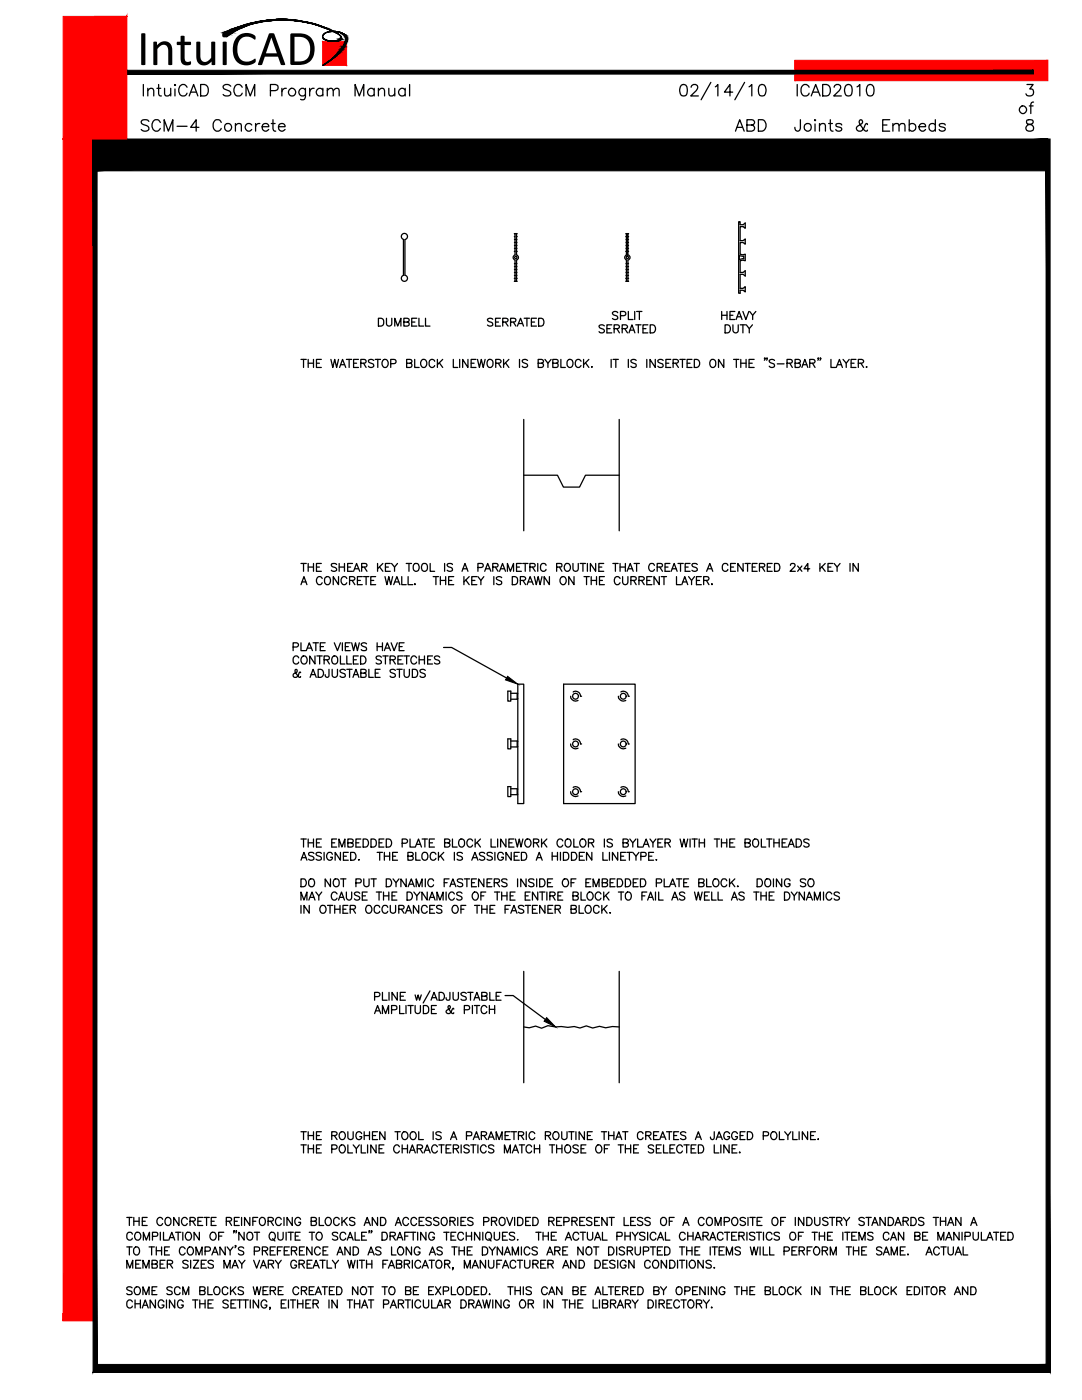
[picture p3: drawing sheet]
<svg xmlns="http://www.w3.org/2000/svg" width="216mm" height="279mm" viewBox="0 0 216 279" stroke-linecap="round" stroke-linejoin="round" font-family="sans-serif">
<defs><g id="words">
<text font-size="10" x="27.3" y="13">IntuiCAD</text>
</g></defs>
<!-- layer: S-RBAR -->
<g fill="none" stroke="#000" stroke-width=".25">
<path d="M80.5 47.8v7.2M80.5 47.8a.61 .61 0 0 1-.3-1 .61 .61 0 0 1 1 0 .61 .61 0 0 1-.4 1M80.5 54.9a.61 .61 0 0 0-.3 1 .61 .61 0 0 0 1 0 .61 .61 0 0 0-.4-1M80.8 47.8v7.2M102.8 55h-.2h.2M102.8 54.4h-.2h.2M102.8 53.8h-.2h.2M102.8 53.2h-.2h.2M102.8 52.6h-.2h.2M102.8 51.9v4.2h-.2h.6l-.1-4.2M102.8 47.8v-.6h-.2h.2v-.5l-.2-.1h.6l-.1 1.2M102.8 47.8h-.2h.2"/>
<path d="M102.8 48.4h-.2h.2M102.8 47.8v1.2h-.2h.2v.5l-.2 .1h.2v.5l-.2 .1h.2v.7M102.8 55.6h-.2h.2M102.8 50.9a.53 .53 0 0 0-.4 .5 .53 .53 0 0 0 .4 .5M103.1 50.9a.53 .53 0 0 1 .3 .5 .53 .53 0 0 1-.3 .5M103.1 55h.1M103.1 54.4h.1M103.1 53.8h.1M103.1 53.2h.1M103.1 47.8h.1M103.1 48.4h.1M103.1 47.8v3.1"/>
<path d="M103.1 55.6h.1M125 55h.1M125 54.4h.1M125 53.8h.1M125 53.2h.1M125 52.6h.1M125 51.9l-.1 4.2h.5h-.1v-3.5h.1h-.1v-.7M125 47.8l-.1-1.2h.5l-.1 .1v.5h.1h-.1v.6M125 47.8h.1M125 48.4h.1M125 47.8v3.1M125 55.6h.1"/>
<path d="M125 50.9a.53 .53 0 0 0-.3 .5 .53 .53 0 0 0 .3 .5M125.2 46.6v4.6M125.3 55h.1h-.1M125.3 54.4h.1h-.1M125.3 53.8h.1h-.1M125.3 53.2h.1h-.1M125.3 47.8h.1h-.1M125.3 48.4h.1h-.1M125.3 47.8v1.2h.1h-.1v.5l.1 .1h-.1v.5l.1 .1h-.1v.7M125.3 55.6h.1h-.1M125.3 50.9a.53 .53 0 0 1 .4 .5 .53 .53 0 0 1-.4 .5M147.4 44.3h.3v.5h.6l.4-.3v1.1l-.4-.4h-.6v2.8h.6l.4-.3v1l-.4-.3h-.6v2.3l.5 .2 .5-.2v1.3l-.5-.1-.5 .1v2.4h.6l.4-.4v1.1l-.4-.3h-.6v2.7h.6l.4-.3v1.1l-.4-.4h-.6v.6h-.3z"/>
<path d="M147.5 51l.9 .1v.6l-.9 .1z"/>
<circle cx="102.9" cy="51.4" r=".23"/>
<circle cx="125.2" cy="51.4" r=".23"/>
</g>
<!-- layer: S-SECT-STEL -->
<path d="M103.3 136.5h1.2v23.9h-1.2zM112.5 136.5h14.2v23.9h-14.2z" fill="none" stroke="#000" stroke-width=".25"/>
<!-- layer: S-ABLT -->
<g fill="none" stroke="#000" stroke-width=".25">
<path d="M101.3 137.9h.6v2h-.6zM101.9 139.5h1.3M101.9 138.4h1.3M103.3 138.4h-.1v1.1l.1-.1M113.9 139a1 1 0 0 0 1.4 .8M114.4 138.1a.97 .97 0 0 1 1.5 .9M115.9 139h.1M123.4 139a1 1 0 0 0 1.5 .8M123.9 138.1a.97 .97 0 0 1 1.5 .9M125.4 139h.1M101.3 147.5h.6v2h-.6zM101.3 157h.6v2h-.6z"/>
<path d="M101.9 149.1h1.3M101.9 147.9h1.3M101.9 158.6h1.3M101.9 157.4h1.3M103.3 148l-.1-.1v1.2l.1-.1M103.3 157.5l-.1-.1v1.2l.1-.1M113.9 148.5a1 1 0 0 0 1.4 .8M113.9 158a1 1 0 0 0 1.4 .8M114.4 147.6a.97 .97 0 0 1 1.5 .9M114.4 157.2a.97 .97 0 0 1 1.5 .8M115.9 148.5h.1M115.9 158h.1"/>
<path d="M123.4 148.5a1 1 0 0 0 1.5 .8M123.4 158a1 1 0 0 0 1.5 .8M123.9 147.6a.97 .97 0 0 1 1.5 .9M123.9 157.2a.97 .97 0 0 1 1.5 .8M125.4 148.5h.1M125.4 158h.1"/>
<circle cx="114.8" cy="139" r=".59"/>
<circle cx="124.4" cy="139" r=".59"/>
<circle cx="114.8" cy="158" r=".59"/>
<circle cx="114.8" cy="148.5" r=".59"/>
<circle cx="124.4" cy="158" r=".59"/>
<circle cx="124.4" cy="148.5" r=".59"/>
</g>
<!-- layer: S-SECT-CONC -->
<path d="M104.5 94.8h6.7l1.2 2.4h3.2l1.2-2.4h6.8M104.5 204.9l1.1 .2 1.3-.3 1.2 .4 1.2-.5 1.6 .2h1.1l1.3 .1 1.3-.1 1.1 .3 1.3-.5 1.3 .5 1.3-.4 1.2 .3 1.4-.2h1.4" fill="none" stroke="#000" stroke-width=".25"/>
<!-- layer: S-HTCH -->
<path d="M104.5 83.7v22.2M123.6 83.7v22.2M104.5 193.9v22.2M123.6 193.9v22.2" fill="none" stroke="#000" stroke-width=".25"/>
<!-- layer: S-TEXT -->
<g fill="none" stroke="#000" stroke-width=".25">
<path d="M60.1 71.7h1M60.6 71.7v1.6M61.5 71.7v1.6M61.5 72.5h1.1M62.6 71.7v1.6M63.1 72.5h.6M64.1 71.7h-1v1.6h1M66 71.7l.4 1.6 .4-1.6 .4 1.6 .3-1.6M67.8 73.3l.6-1.6 .6 1.6M68 72.8h.7M69.1 71.7h1.1M69.7 71.7v1.6"/>
<path d="M70.6 72.5h.5M71.5 71.7h-.9v1.6h.9M72 72.5l.9-.1 .2-.4-.4-.3h-.7v1.6M72.5 72.5l.6 .8M74.6 71.9a.6 .6 0 0 0-1.1 .2l.1 .2 .8 .3 .2 .5a.65 .65 0 0 1-1.1 0M74.9 71.7h1M75.4 71.7v1.6M75.5 63.5h.6a.84 .84 0 0 1 .5 .8 .84 .84 0 0 1-.5 .8h-.6zM76.4 71.9a.59 .59 0 0 1 .7-.2 .59 .59 0 0 1 .4 .6v.4a.62 .62 0 0 1-.7 .7 .62 .62 0 0 1-.6-.7zM77.1 63.5v1.2a.54 .54 0 0 0 .5 .4 .54 .54 0 0 0 .6-.4v-1.2M78 72.6l.9-.1 .1-.2-.1-.5-.9-.1v1.6M78.8 65.1v-1.6l.6 1.6 .6-1.6v1.6"/>
<path d="M80.6 64.3l.9-.1 .1-.3-.1-.3-.9-.1v1.6h.7l.3-.3a.39 .39 0 0 0-.3-.5M81.1 72.5l1-.1 .1-.4-.4-.3h-.7v1.6h1l.1-.5-.4-.3M82.2 64.3h.6M82.7 71.7v1.6h.9M83.2 63.5h-1v1.6h1M83.6 63.5v1.6h.9M84.1 71.9a.59 .59 0 0 1 .7-.2 .59 .59 0 0 1 .4 .6v.4a.62 .62 0 0 1-.7 .7 .62 .62 0 0 1-.6-.7zM84.9 63.5v1.6h.9M86.7 72.1a.56 .56 0 0 0-.6-.4 .56 .56 0 0 0-.5 .6 .69 .69 0 0 0 .2 .8 .69 .69 0 0 0 .7 .2l.2-.3M87.3 71.7v1.6M87.7 72.4l.6 .9M88.3 71.7l-1 1.1"/>
<path d="M90.5 71.7v1.6h.8M91.7 71.7v1.6M93.4 71.7v1.6l-1.1-1.6v1.6M94 72.5h.6M95 71.7h-1v1.6h1M95.3 71.7l.4 1.6 .3-1.6 .4 1.6 .4-1.6M97.3 71.9l.3-.2a.8 .8 0 0 1 .8 .8 .8 .8 0 0 1-.8 .8l-.3-.2-.1-.4zM98.3 63.7a.6 .6 0 0 0-1 .2l.3 .3 .6 .2 .1 .5a.73 .73 0 0 1-1 0M98.9 64.3h.6M98.9 72.5l.9-.1 .2-.4-.4-.3h-.7v1.6M99.4 72.5l.6 .8M99.9 63.5h-1v1.6h1"/>
<path d="M100.3 64.3l.9-.1 .2-.3-.1-.3-1-.1v1.6M100.5 71.7v1.6M100.8 64.3l.6 .8M100.9 72.4l.6 .9M101.5 71.7l-1 1.1M101.9 64.3l.9-.1 .1-.3v-.3l-1-.1v1.6M102.4 64.3l.5 .8M103.2 65.1l.7-1.6 .6 1.6M103.5 64.6h.7M103.7 71.7v1.6M104.6 63.5h1M105.1 63.5v1.6"/>
<path d="M105.3 71.9a.6 .6 0 0 0-1.1 .2l.1 .2 .8 .3 .2 .5a.65 .65 0 0 1-1.1 0M106 64.3h.7M107 63.5h-1v1.6h1M107.4 72.5l.9-.1 .1-.4-.3-.3h-.7v1.6h.7l.3-.1v-.4l-.3-.3M107.5 63.5h.5a.84 .84 0 0 1 .6 .8 .84 .84 0 0 1-.6 .8h-.5zM108.7 71.7l.6 .8v.8M110 71.7l-.7 .8M110.3 72.5l.9-.1 .1-.5-.3-.2h-.7v1.6h.7a.43 .43 0 0 0 .4-.4 .43 .43 0 0 0-.4-.4M111.9 71.7v1.6h.9M113.3 71.9a.59 .59 0 0 1 .6-.2 .59 .59 0 0 1 .4 .6v.4a.6 .6 0 0 1-.6 .6 .6 .6 0 0 1-.6-.6zM115.9 72.1a.59 .59 0 0 0-.6-.4 .59 .59 0 0 0-.5 .6v.4a.59 .59 0 0 0 .5 .6 .59 .59 0 0 0 .6-.3M116.4 71.7v1.6"/>
<path d="M116.8 72.4l.7 .9M117.5 71.7l-1.1 1.1M118.1 73.2v.1zM120.6 65a.6 .6 0 0 0-1.1 .2l.2 .2 .7 .3 .2 .5a.65 .65 0 0 1-1.1 0M121.1 65.6h.6M121.9 71.7v1.6M122.1 64.8h-1v1.6h1M122.3 71.7h1.1M122.5 65.6l1-.1 .1-.4-.4-.3h-.7v1.6M122.9 71.7v1.6M123.1 65.6l.5 .8M123.3 62.4a.59 .59 0 0 0-.6-.3 .59 .59 0 0 0-.5 .4l.3 .4 .6 .2 .2 .5a.73 .73 0 0 1-1.1 0"/>
<path d="M123.8 63l1-.1v-.6l-.3-.1h-.7v1.6M124.1 65.6l.9-.1 .2-.4-.4-.3h-.7v1.6M124.7 65.6l.5 .8M125.4 62.2v1.6h.9M125.4 71.7v1.6M125.5 66.4l.6-1.6 .6 1.6M125.7 65.9h.8M126.6 62.2v1.6M126.9 64.8h1M126.9 71.9a.6 .6 0 0 0-1 .2l.3 .3 .6 .2 .1 .5a.65 .65 0 0 1-1 0M127 62.2h1.1M127.4 64.8v1.6"/>
<path d="M127.6 62.2v1.6M128.3 65.6h.6M129.1 71.7v1.6M129.3 64.8h-1v1.6h1M129.7 64.8h.5a.85 .85 0 0 1 .6 .8 .85 .85 0 0 1-.6 .8h-.5zM130.8 71.7v1.6l-1.1-1.6v1.6M132.3 71.9a.6 .6 0 0 0-1 .2l.3 .3 .6 .2 .1 .5a.65 .65 0 0 1-1 0M132.9 72.5h.6M133.8 71.7h-.9v1.6h.9M134.3 72.5l.9-.1 .2-.4-.4-.3h-.7v1.6M134.8 72.5l.6 .8M135.7 71.7h1"/>
<path d="M136.2 71.7v1.6M137.1 72.5h.6M138.1 71.7h-1v1.6h1M138.5 71.7h.6a.85 .85 0 0 1 .5 .8 .85 .85 0 0 1-.5 .8h-.6zM141.8 71.9l.3-.2a.8 .8 0 0 1 .7 .8 .8 .8 0 0 1-.7 .8l-.3-.2-.2-.4zM144 62.2v1.6M144 62.9h1.1M144.4 71.7v1.6l-1-1.6v1.6M144.7 64.8h.5a.85 .85 0 0 1 .6 .8 .85 .85 0 0 1-.6 .8h-.5zM145.1 62.2v1.6M145.7 62.9h.5M146.2 64.8v1.2a.53 .53 0 0 0 .6 .4 .53 .53 0 0 0 .5-.4v-1.2"/>
<path d="M146.4 71.7h1M146.6 62.2h-.9v1.6h.9M146.9 63.8l.6-1.6 .6 1.6M146.9 71.7v1.6M147.1 63.2h.8M147.7 64.8h1M147.8 72.5h1.1M147.8 71.7v1.6M148.2 62.2l.6 1.6 .6-1.6M148.2 64.8v1.6M148.9 71.7v1.6M148.9 64.8l.6 .8v.8"/>
<path d="M149.5 72.5h.6M149.6 62.2l.6 .7v.9M150.1 64.8l-.6 .8M150.5 71.7h-1v1.6h1M150.8 62.2l-.6 .7M152.7 71.5h-.2h.2l-.2 .4M153.1 71.5h-.1h.1l-.1 .4M154.5 71.9a.6 .6 0 0 0-1 .2l.3 .3 .6 .2 .1 .5a.65 .65 0 0 1-1 0M155.1 72.6h1.3M157 72.5l1-.1 .1-.4-.4-.3h-.7v1.6M157.6 72.5l.5 .8M158.7 72.5l.8-.1 .2-.4-.4-.3h-.6v1.6h.6l.3-.1 .1-.4-.4-.3"/>
<path d="M160 73.3l.6-1.6 .6 1.6M160.2 72.8h.8M161.6 72.5l.9-.1 .1-.4-.4-.3h-.6v1.6M162.1 72.5l.5 .8M163.3 71.5h-.1h.1l-.1 .4M163.8 71.5h-.2h.2l-.2 .4M165.8 71.7v1.6h.9M166.9 73.3l.6-1.6 .6 1.6M167.1 72.8h.7M168.2 71.7l.7 .8v.8M169.4 71.7l-.5 .8M169.8 72.5h.6"/>
<path d="M170.8 71.7h-1v1.6h1M171.3 72.5l.9-.1 .1-.4-.4-.3h-.6v1.6M171.8 72.5l.5 .8M172.8 73.3h.2zM60.1 116.7l.5-1.6 .6 1.6M60.1 112.5h1M60.3 116.1h.7M60.6 112.5v1.5M61.5 112.5v1.5M61.5 113.2h1.1M62.6 112.5v1.5M63.1 113.2h.6"/>
<path d="M64.1 112.5h-1v1.5h1M64.3 115.5a.59 .59 0 0 0-.7-.4 .59 .59 0 0 0-.5 .6v.3a.59 .59 0 0 0 .5 .7 .59 .59 0 0 0 .7-.4M64.9 115.3l.3-.2a.8 .8 0 0 1 .8 .8 .8 .8 0 0 1-.8 .8l-.1-.1a1.08 1.08 0 0 1-.2-1.3zM67.2 112.7l-.4-.2h-.6l-.1 .2 .1 .3 .9 .4 .1 .4a.73 .73 0 0 1-1.1 0M67.5 115.1v1.6l-1-1.6v1.6M67.7 113.2h1M67.7 112.5v1.5M68.7 112.5v1.5M69.2 115.5a.59 .59 0 0 0-.7-.4 .59 .59 0 0 0-.4 .6v.3a.59 .59 0 0 0 .4 .7 .59 .59 0 0 0 .7-.4M69.4 113.2h.6M69.8 115.8h.8l.2-.4-.4-.3h-.6v1.6M70.3 115.8l.5 .9"/>
<path d="M70.3 112.5h-.9v1.5h.9M70.6 114l.5-1.5 .7 1.5M70.8 113.5h.7M71.3 115.8h.6M72.2 113.2l.9-.1 .1-.2-.1-.3-.9-.1v1.5M72.3 115.1h-1v1.6h1M72.5 115.1h1.1M72.7 113.2l.5 .8M73.1 115.1v1.6M74 115.8h.6M75 115.1h-1v1.6h1M75.3 112.5v1.5"/>
<path d="M75.7 113.1l.7 .9M76.4 112.5l-1.1 1M76.8 115.1l.4 1.6 .4-1.6 .4 1.6 .3-1.6M76.9 113.2h.6M77.9 112.5h-1v1.5h1M78.1 112.5l.6 .7v.8M78.6 116.7l.6-1.6 .6 1.6M78.8 116.1h.8M79.3 112.5l-.6 .7M80.2 115.1v1.6h.9M81.1 112.5h1M81.4 115.1v1.6h1"/>
<path d="M81.6 112.5v1.5M82.6 112.7l.1-.2a.78 .78 0 0 1 1 .3 .78 .78 0 0 1-.2 1 .59 .59 0 0 1-.7 .2 .59 .59 0 0 1-.3-.6zM82.8 116.5v.2zM84.2 112.7l.2-.2a.8 .8 0 0 1 .9 .5 .8 .8 0 0 1-.4 1 .84 .84 0 0 1-.8-.5 .84 .84 0 0 1 .1-.8zM85.8 112.5v1.5h.9M86.4 115.1h1.1M87 115.1v1.6M87.9 115.8h1M87.9 115.1v1.6M88.7 112.5v1.5M88.9 115.1v1.6M89.5 115.8h.7"/>
<path d="M90.3 112.7l-.4-.2h-.5l-.2 .2 .2 .3 .8 .3 .1 .5a.73 .73 0 0 1-1.1 0M90.5 115.1h-1v1.6h1M92.2 114l.6-1.5 .6 1.5M92.4 113.5h.8M92.6 115.1v1.6M92.9 115.8l.7 .9M93.6 115.1l-1 1M94.1 115.8h.7M95.2 115.1h-1.1v1.6h1.1M95.4 113.3h.6l.4-.3a.39 .39 0 0 0-.4-.5h-.6v1.5M95.4 115.1l.6 .7v.9M96.5 115.1l-.5 .7"/>
<path d="M96.7 114l.6-1.5 .6 1.5M96.9 113.5h.8M98.3 113.2l.9-.1 .2-.2-.1-.3-1-.1v1.5M98.5 115.1v1.6M98.8 113.2l.6 .8M99.7 114l.6-1.5 .6 1.5M99.9 113.5h.8M100.1 115.3a.6 .6 0 0 0-1.1 .2l.1 .1 1 .4v.4a.65 .65 0 0 1-1.1 0M101.2 114v-1.5l.6 1.5 .7-1.5v1.5M102.2 115.1h.6a.87 .87 0 0 1 .5 .8 .87 .87 0 0 1-.5 .8h-.6zM103.1 113.2h.6M103.8 115.8h.9l.2-.4-.4-.3h-.7v1.6"/>
<path d="M104 112.5h-.9v1.5h.9M104.3 112.5h1.1M104.3 115.8l.6 .9M104.8 112.5v1.5M105.2 116.7l.6-1.6 .6 1.6M105.4 116.1h.8M105.7 113.2l.9-.1 .2-.2-.1-.3-1-.1v1.5M106.2 113.2l.6 .8M106.6 115.1l.4 1.6 .4-1.6 .4 1.6 .3-1.6M107.3 112.5v1.5M109 112.8a.56 .56 0 0 0-.7-.4 .56 .56 0 0 0-.4 .6 .69 .69 0 0 0 .7 1l.4-.4M109.6 115.1v1.6l-1-1.6v1.6"/>
<path d="M111.1 113.2l.9-.1 .1-.5-1-.1v1.5M111.6 113.2l.5 .8M111.9 115.3a.59 .59 0 0 1 .7-.2 .59 .59 0 0 1 .4 .6v.3a.62 .62 0 0 1-.6 .7 .62 .62 0 0 1-.7-.7zM112.9 112.5a.75 .75 0 0 1 .9 .7 .75 .75 0 0 1-.9 .7l-.3-.5v-.4zM114.3 112.5v1.1a.53 .53 0 0 0 .6 .4 .53 .53 0 0 0 .5-.4v-1.1M114.5 115.1v1.6l-1-1.6v1.6M115.8 112.5h1M116.3 112.5v1.5M116.5 115.1h1.1M117 115.1v1.6M117.2 112.5v1.5M118 115.8h1"/>
<path d="M118 115.1v1.6M118.9 112.5v1.5l-1.1-1.5v1.5M119 115.1v1.6M119.5 113.2h.6M119.6 115.8h.6M120.5 112.5h-1v1.5h1M120.6 115.1h-1v1.6h1M122.3 112.5h1M122.8 112.5v1.5M123.7 115.5a.59 .59 0 0 0-.6-.4 .59 .59 0 0 0-.5 .6v.3a.59 .59 0 0 0 .4 .7 .59 .59 0 0 0 .7-.4M123.7 113.2h1.1M123.7 112.5v1.5"/>
<path d="M124.2 115.1v1.1a.53 .53 0 0 0 .6 .5 .53 .53 0 0 0 .5-.5v-1.1M124.8 112.5v1.5M125.1 114l.7-1.5 .6 1.5M125.4 113.5h.7M125.9 115.8h.9l.1-.6-.3-.1h-.7v1.6M126.4 115.8l.5 .9M126.5 112.5h1.1M127 112.5v1.5M127.5 115.8h.9l.2-.4-.4-.3h-.7v1.6M128 115.8l.6 .9M129.1 115.8h.6M130.1 115.1h-1v1.6h1"/>
<path d="M130.6 112.8a.59 .59 0 0 0-.7-.4 .59 .59 0 0 0-.5 .6v.4a.59 .59 0 0 0 .5 .6 .59 .59 0 0 0 .7-.4M131.1 113.2l.9-.1 .2-.2-.1-.3-1-.1v1.5M131.6 115.1v1.6l-1.1-1.6v1.6M131.6 113.2l.6 .8M131.9 115.1h1.1M132.5 115.1v1.6M132.7 113.2h.6M133.7 112.5h-1v1.5h1M133.9 114l.6-1.5 .6 1.5M134.1 113.5h.8M135 115.1v1.6h.9M135.3 112.5h1"/>
<path d="M135.8 112.5v1.5M136 116.7l.6-1.6 .6 1.6M136.3 116.1h.7M136.7 113.2h.6M137.4 115.1l.6 .7v.9M137.7 112.5h-1v1.5h1M138.6 115.1l-.6 .7M139 115.8h.6M139.1 112.7l-.3-.2h-.6l-.1 .2 .1 .3 .9 .4v.4a.73 .73 0 0 1-1 0M139.9 115.1h-.9v1.6h.9M140.4 115.8h.9l.2-.4-.4-.3h-.7v1.6M141 115.8l.5 .9"/>
<path d="M141 114l.6-1.5 .6 1.5M141.3 113.5h.7M142.1 116.5v.2zM145.2 112.8a.56 .56 0 0 0-.6-.4 .56 .56 0 0 0-.5 .6 .7 .7 0 0 0 .8 1l.3-.4M145.8 113.2h.6M146.8 112.5h-1v1.5h1M148.3 112.5v1.5l-1.1-1.5v1.5M148.7 112.5h1M149.2 112.5v1.5M150.1 113.2h.6M151.1 112.5h-1v1.5h1M151.5 113.2l.9-.1 .2-.4-.2-.2h-.9v1.5"/>
<path d="M152 113.2l.6 .8M153.1 113.2h.6M154.1 112.5h-1v1.5h1M154.5 112.5h.6a.84 .84 0 0 1 .5 .7 .84 .84 0 0 1-.5 .8h-.6zM157.7 112.8l.3-.3h.5l.2 .2-.1 .3-1 1h1.1M159.2 113l.8 1M160 113l-.8 1M161.6 113.5h-1.2l.8-1v1.5M163.6 112.5v1.5M164 113.1l.7 .9M164.7 112.5l-1.1 1M165.2 113.2h.6"/>
<path d="M166.2 112.5h-1v1.5h1M166.4 112.5l.6 .7v.8M167.6 112.5l-.6 .7M169.6 112.5v1.5M171.3 112.5v1.5l-1.1-1.5v1.5M58.5 129.1l.9-.1 .1-.4-.3-.3h-.7v1.6M59.6 131.3a.57 .57 0 0 0-.7-.4 .57 .57 0 0 0-.4 .6 .7 .7 0 0 0 .8 1l.3-.4M60 134.3l-.1-.2-.1 .1-.3 .5a.55 .55 0 0 1-.4 .5 .55 .55 0 0 1-.6-.4l.1-.3 .7-.4v-.4l-.2-.1-.2 .2a1.78 1.78 0 0 0 1 1.4l.1-.2M60.1 128.3v1.6h.9M60.4 131a.8 .8 0 0 1 .9 .5 .8 .8 0 0 1-.5 1 .84 .84 0 0 1-.8-.6 .84 .84 0 0 1 .4-.9zM61.1 129.9l.6-1.6 .6 1.6M61.4 129.3h.7"/>
<path d="M61.9 135.2l.6-1.6 .6 1.6M62.1 134.6h.8M62.5 128.3h1M62.9 130.9v1.6l-1.1-1.6v1.6M63 128.3v1.6M63.2 130.9h1.1M63.5 133.6h.5a.85 .85 0 0 1 .6 .8 .85 .85 0 0 1-.6 .8h-.5zM63.8 130.9v1.6M63.9 129h.6M64.7 131.7l.9-.1 .1-.2-.1-.4-.9-.1v1.6M64.9 128.3h-1v1.6h1M65.2 131.7l.5 .8"/>
<path d="M65.6 133.6v1.4l-.3 .2-.2-.1-.2-.5M66.3 133.6v1.1a.53 .53 0 0 0 .5 .5 .53 .53 0 0 0 .5-.5v-1.1M66.3 131.2a.57 .57 0 0 1 .7-.3 .57 .57 0 0 1 .4 .6 .69 .69 0 0 1-.7 1l-.4-.2-.1-.4zM66.7 128.3l.6 1.6 .6-1.6M67.9 130.9v1.6h.9M68.3 128.3v1.6M68.9 133.8a.6 .6 0 0 0-1.1 .2l.3 .3 .7 .2 .1 .4a.65 .65 0 0 1-1.1 0M68.9 129h.6M69.2 130.9v1.6h.9M69.2 133.6h1.1M69.8 133.6v1.6M69.9 128.3h-1v1.6h1"/>
<path d="M70.2 128.3l.4 1.6 .3-1.6 .4 1.6 .4-1.6M70.4 135.2l.6-1.6 .6 1.6M70.5 131.7h.6M70.6 134.6h.8M71.5 130.9h-1v1.6h1M72 130.9a.86 .86 0 0 1 .9 .4 .86 .86 0 0 1-.1 1l-.3 .2h-.5zM72 134.3h.9l.1-.6-.3-.1h-.7v1.6h.7l.3-.2v-.5l-.3-.2M73.1 128.5a.6 .6 0 0 0-1 .2l.3 .3 .6 .2 .1 .2-.1 .4-.5 .1-.4-.3M73.6 133.6v1.6h.9M74.9 134.3h.6M75.3 129h1M75.3 128.3v1.6"/>
<path d="M75.8 133.6h-.9v1.6h.9M76.1 131.2a.59 .59 0 0 0-.6-.3 .59 .59 0 0 0-.5 .4l.2 .2 .7 .3 .2 .5a.73 .73 0 0 1-1.1 0M76.3 128.3v1.6M76.4 130.9h1.1M76.7 129.9l.6-1.6 .6 1.6M76.9 129.3h.8M76.9 130.9v1.6M77.8 131.7l.9-.1 .2-.2-.1-.3-.3-.2h-.7v1.6M78 128.3l.6 1.6 .7-1.6M78.3 131.7l.6 .8M78.9 133.8a.6 .6 0 0 0-1.1 .2l.2 .2 .7 .3 .2 .4a.65 .65 0 0 1-1.1 0M79.2 133.6h1"/>
<path d="M79.4 131.7h.6M79.7 129h.5M79.7 133.6v1.6M80.4 130.9h-1v1.6h1M80.6 128.3h-.9v1.6h.9M80.6 133.6v1.1a.53 .53 0 0 0 .6 .5 .53 .53 0 0 0 .5-.5v-1.1M80.6 130.9h1.1M81.1 130.9v1.6M82.3 133.6h.5a.87 .87 0 0 1 .6 .8 .87 .87 0 0 1-.6 .8h-.5zM83.1 131.3a.59 .59 0 0 0-.7-.4 .59 .59 0 0 0-.4 .6v.4a.59 .59 0 0 0 .5 .6 .59 .59 0 0 0 .6-.4M83.6 131.7h1.1M83.6 130.9v1.6"/>
<path d="M84.7 130.9v1.6M84.9 133.8a.6 .6 0 0 0-1.1 .2l.1 .2 .8 .3 .2 .4a.65 .65 0 0 1-1.1 0M85.3 131.7h.6M86.3 130.9h-1v1.6h1M87.7 131.2a.59 .59 0 0 0-.5-.3 .59 .59 0 0 0-.5 .4l.1 .2 .8 .3 .1 .5a.73 .73 0 0 1-1 0M88.5 129.2h1.6l11 6.1M60.1 171.7l.5-1.6 .6 1.6M60.1 175.4h.5a.82 .82 0 0 1 .5 .8 .82 .82 0 0 1-.5 .8h-.5zM60.1 179.6v-1.6l.5 1.6 .6-1.6v1.6M60.1 167.4h1M60.3 171.2h.7M60.6 167.4v1.7"/>
<path d="M61.5 167.4v1.7M61.5 168.2h1.1M61.6 179.6l.7-1.6 .6 1.6M61.7 175.6l.2-.2a.78 .78 0 0 1 .9 .4 .78 .78 0 0 1-.2 1l-.3 .2a.81 .81 0 0 1-.7-.5 .81 .81 0 0 1 .1-.9zM61.9 179.1h.7M62.6 167.4v1.7M62.6 170.3l-.3-.2-.6 .1-.1 .1 .1 .4 .9 .4v.4a.73 .73 0 0 1-1 0M63 178l.6 .8v.8M63.1 168.2h.6M64.1 167.4h-1v1.7h1M64.1 170.3l-.4-.2-.5 .1-.1 .1 .1 .4 .9 .4v.4a.73 .73 0 0 1-1 0M64.2 178l-.6 .8"/>
<path d="M64.7 170.1v1.6M65.9 175.4v1.6l-1-1.6v1.6M66.2 168.2h.6M66.3 170.5a.59 .59 0 0 0-.6-.4 .59 .59 0 0 0-.5 .6v.4a.57 .57 0 0 0 .6 .6 .57 .57 0 0 0 .5-.6h-.4M66.6 175.6l.2-.2a.8 .8 0 0 1 .9 .6 .8 .8 0 0 1-.4 1 .84 .84 0 0 1-.8-.5 .84 .84 0 0 1 .1-.9zM67.2 167.4h-1v1.7h1M67.3 178.4a.59 .59 0 0 0-.7-.4 .59 .59 0 0 0-.5 .6v.4a.59 .59 0 0 0 .5 .6 .59 .59 0 0 0 .7-.3M67.5 179.6l.6-1.6 .6 1.6M67.6 169.1v-1.7l.6 1.7 .6-1.7v1.7M67.8 179.1h.7M67.9 170.1v1.6l-1-1.6v1.6M68 175.4h1"/>
<path d="M68.5 170.9h.6M68.5 175.4v1.6M69.1 178v1.2a.53 .53 0 0 0 .5 .4 .53 .53 0 0 0 .6-.4v-1.2M69.4 168.2l.9-.1 .1-.5-.3-.2h-.7v1.7h.7l.3-.2v-.5l-.3-.2M69.5 170.1h-1v1.6h1M70 170.1h.5a.82 .82 0 0 1 .5 .8 .82 .82 0 0 1-.5 .8h-.5zM71 176.2h.7a.4 .4 0 0 0 .4-.4 .4 .4 0 0 0-.4-.4h-.7v1.6M71 168.2h.6M71.5 171.6h.2zM71.8 178.3a.59 .59 0 0 0-.6-.3 .59 .59 0 0 0-.5 .4l.2 .2 .8 .4 .1 .4a.65 .65 0 0 1-1.1 0M72 167.4h-1v1.7h1M72.3 178.8h.6"/>
<path d="M72.5 167.4h.5a.85 .85 0 0 1 .5 .8 .85 .85 0 0 1-.5 .9h-.5zM72.6 175.4v1.1a.53 .53 0 0 0 .5 .5 .53 .53 0 0 0 .5-.5v-1.1M73.3 178h-1v1.6h1M74 167.4h.6a.87 .87 0 0 1 .5 .8 .87 .87 0 0 1-.5 .9h-.6zM74 175.4h1.1M74.6 175.4v1.6M75.1 178h1M75.3 170.1h1M75.6 168.2h.6M75.6 178v1.6M75.8 170.1v1.6M76.5 178.8h1.1"/>
<path d="M76.5 178v1.6M76.6 167.4h-1v1.7h1M76.7 170.9h1.1M76.7 170.1v1.6M77.1 167.4h.5a.85 .85 0 0 1 .6 .8 .85 .85 0 0 1-.6 .9h-.5zM77.1 175.4h.5a.82 .82 0 0 1 .6 .8 .82 .82 0 0 1-.6 .8h-.5zM77.6 178v1.6M77.8 170.1v1.6M78.2 178.8h.6M78.3 170.9h.6M78.4 175.4l.6 .8v.8M79.2 178h-1v1.6h1"/>
<path d="M79.3 170.1h-1v1.6h1M79.6 175.4l-.6 .8M80.2 168.3l.9-.1 .2-.5-.4-.3h-.7v1.7M81.1 175.4v1.6l-1.1-1.6v1.6M81.2 178h.5a.85 .85 0 0 1 .6 .8 .85 .85 0 0 1-.6 .8h-.5zM81.4 170.9l.9-.1 .2-.3-.2-.3-.9-.1v1.6h.7l.4-.3a.39 .39 0 0 0-.4-.5M81.4 177l.7-1.6 .6 1.6M81.7 176.5h.8M81.8 167.4v1.7h.9M82.6 178l.6 .8v.8M82.9 169.1l.6-1.7 .6 1.7M83 170.1v1.6h.8"/>
<path d="M83 177v-1.6l.6 1.6 .6-1.6v1.6M83.1 168.5h.7M83.8 178l-.6 .8M84.2 167.4h1.1M84.5 170.2a.78 .78 0 0 1 .9 .3 .78 .78 0 0 1-.2 1 .59 .59 0 0 1-.6 .2 .59 .59 0 0 1-.4-.6v-.6zM84.8 167.4v1.7M84.9 175.4v1.6M85.2 178v1.6l-1-1.6v1.6M85.6 179.6l.6-1.6 .6 1.6M85.7 168.2h.6M85.8 179.1h.8M86.5 175.8a.59 .59 0 0 0-.6-.4 .59 .59 0 0 0-.5 .6v.4a.59 .59 0 0 0 .5 .6 .59 .59 0 0 0 .6-.4"/>
<path d="M86.7 167.4h-1v1.7h1M87 170.5a.59 .59 0 0 0-.7-.4 .59 .59 0 0 0-.5 .6v.4a.59 .59 0 0 0 .5 .6 .59 .59 0 0 0 .7-.4M87.2 179.6v-1.6l.6 1.6 .6-1.6v1.6M87.5 170.1v1.6M87.9 170.8l.6 .9M88.5 170.1l-1 1.1M88.6 176.2h.6M88.7 168.2l.9-.1 .2-.4-.4-.3h-.7v1.7h.7l.3-.2 .1-.4-.4-.3M89 178v1.6M89.6 175.4h-1v1.6M89.8 177l.6-1.6 .6 1.6M90 176.5h.7"/>
<path d="M90.3 167.4v1.7h.9M90.7 178.4a.59 .59 0 0 0-.7-.4 .59 .59 0 0 0-.5 .6v.4a.59 .59 0 0 0 .5 .6 .59 .59 0 0 0 .7-.3M90.7 170.1v1.6M91.6 167.7a.59 .59 0 0 1 .7-.2 .59 .59 0 0 1 .4 .5 .69 .69 0 0 1-.1 .8 .69 .69 0 0 1-.8 .2l-.3-.6zM92.2 178.3a.59 .59 0 0 0-.6-.3 .59 .59 0 0 0-.5 .4l.2 .2 .8 .4 .1 .4a.65 .65 0 0 1-1.1 0M92.3 170.3l-.4-.2-.6 .1-.1 .1 .1 .4 .9 .4 .1 .4a.73 .73 0 0 1-1.1 0M92.3 175.6l-.3-.2h-.6l-.1 .2 .1 .4 .9 .4v.4a.71 .71 0 0 1-1 0M92.7 175.4h1M93.2 175.4v1.6M94.1 176.2h.6M94.1 171.7l.7-1.6 .6 1.6M94.3 167.8a.59 .59 0 0 0-.7-.4 .59 .59 0 0 0-.4 .6v.4a.59 .59 0 0 0 .4 .6 .59 .59 0 0 0 .7-.3"/>
<path d="M94.4 171.2h.8M94.5 178.1a.8 .8 0 0 1 1 .5 .8 .8 0 0 1-.5 1 .84 .84 0 0 1-.8-.6 .84 .84 0 0 1 .3-.9zM94.8 167.4v1.7M95.1 175.4h-1v1.6h1M95.2 168.1l.7 1M95.9 167.4l-1.1 1.1M96 178.8h.5M96.5 175.4v1.6l-1-1.6v1.6M96.7 170.3l-.4-.2-.5 .1-.1 .1 .1 .4 .8 .4 .1 .4a.73 .73 0 0 1-1 0M96.9 178h-.9v1.6M97.2 176.2h.6M98 167.4v1.7h.9"/>
<path d="M98.2 175.4h-1v1.6h1M98.2 170.3l-.3-.2-.6 .1-.1 .1 .1 .4 .9 .4v.4a.73 .73 0 0 1-1 0M98.6 176.2l.9-.1 .2-.3-.1-.3-1-.1v1.6M98.7 178h1M98.7 170.1v1.6M99.1 176.2l.6 .8M99.2 178v1.6M99.3 167.4v1.7M100.1 178.8h1.1M100.1 178v1.6M100.4 170.5a.59 .59 0 0 0-.6-.4 .59 .59 0 0 0-.5 .6v.4a.57 .57 0 0 0 .6 .6 .57 .57 0 0 0 .5-.6h-.3M101 167.4v1.7l-1.1-1.7v1.7"/>
<path d="M101.2 175.6l-.4-.2h-.5l-.2 .2 .2 .4 .8 .4 .1 .4a.73 .73 0 0 1-1.1 0M101.2 178v1.6M101.5 168.2h.7M101.8 178.8h.6M102 170.1v1.6l-1-1.6v1.6M102.6 167.4h-1.1v1.7h1.1M102.6 170.9h.6M102.8 178h-1v1.6h1M102.9 167.4l.3 1.7 .4-1.7 .4 1.7 .3-1.7M103.3 175.4v1.6M103.6 170.1h-1v1.6h1M104 170.1h.6a.84 .84 0 0 1 .5 .8 .84 .84 0 0 1-.5 .8h-.6z"/>
<path d="M104.8 178.8h.6M104.9 167.7a.59 .59 0 0 1 .7-.2 .59 .59 0 0 1 .3 .5v.4a.62 .62 0 0 1-.6 .7 .62 .62 0 0 1-.6-.7zM105 175.4v1.6l-1.1-1.6v1.6M105.8 178h-1v1.6h1M106.5 168.2l.9-.1 .1-.5-.4-.2h-.6v1.7M106.5 175.6l-.3-.2h-.6l-.1 .2 .1 .4 .8 .3 .1 .5a.73 .73 0 0 1-1 0M107 171.7l.6-1.6 .6 1.6M107 168.2l.5 .9M107.1 175.4v1.6M107.2 171.2h.8M107.3 178v1.6l-1.1-1.6v1.6M107.7 175.4h.5a.82 .82 0 0 1 .6 .8 .82 .82 0 0 1-.6 .8h-.5z"/>
<path d="M107.7 178h1M108.1 167.4v1.7M108.2 178v1.6M108.4 168.1l.7 1M109.1 167.4l-1 1.1M109.1 178v1.6M109.2 176.2h.7M109.7 178.8l.9-.1 .2-.4-.4-.3h-.7v1.6M110.2 170.9h1M110.2 170.1v1.6M110.3 175.4h-1.1v1.6h1.1M110.3 178.8l.5 .8"/>
<path d="M111.2 170.1v1.6M111.3 178.8h.6M111.8 170.1v1.6M112.3 167.8a.59 .59 0 0 0-.7-.4 .59 .59 0 0 0-.4 .6v.4a.59 .59 0 0 0 .4 .6 .59 .59 0 0 0 .7-.3M112.3 178h-1v1.6h1M112.4 170.1h.6a.84 .84 0 0 1 .5 .8 .84 .84 0 0 1-.5 .8h-.6zM112.5 175.4a.78 .78 0 0 1 .9 .4 .78 .78 0 0 1-.1 1 .59 .59 0 0 1-.7 .1 .59 .59 0 0 1-.4-.5v-.4zM112.9 167.7a.59 .59 0 0 1 .7-.2 .59 .59 0 0 1 .3 .5v.4a.6 .6 0 0 1-.5 .7 .6 .6 0 0 1-.6-.7zM113.9 176.2h.6M114 170.1h.5a.82 .82 0 0 1 .6 .8 .82 .82 0 0 1-.6 .8h-.5zM114.3 178.8l1-.1 .1-.4-.4-.3h-.7v1.6l1-.1 .1-.4-.4-.3M114.5 167.4v1.7h.9"/>
<path d="M114.9 175.4h-1v1.6M115.6 170.9h.6M115.9 167.7a.59 .59 0 0 1 .6-.2 .59 .59 0 0 1 .4 .5v.4a.62 .62 0 0 1-.6 .7 .62 .62 0 0 1-.6-.7zM115.9 178v1.6h.9M116.6 170.1h-1v1.6h1M116.9 176.2h.6M117.4 168.2l.9-.1 .1-.5-.3-.2h-.7v1.7M117.4 178.1a.8 .8 0 0 1 1 .5 .8 .8 0 0 1-.5 1 .84 .84 0 0 1-.8-.6 .84 .84 0 0 1 .3-.9zM117.9 175.4h-1v1.6h1M118 168.2l.5 .9M118.1 170.1v1.6l-1.1-1.6v1.6M118.3 177v-1.6l.6 1.6 .6-1.6v1.6"/>
<path d="M119.9 178.4a.59 .59 0 0 0-.6-.4 .59 .59 0 0 0-.5 .6v.4a.59 .59 0 0 0 .4 .6 .59 .59 0 0 0 .7-.3M120.2 176.2l.9-.1 .1-.3-.1-.4h-.9v1.6h.6l.4-.3a.39 .39 0 0 0-.4-.5M120.3 170.1v1.6h.9M120.5 178v1.6M120.6 167.4v1.7M120.8 178.7l.7 .9M121.5 178l-1 1.1M121.6 170.1v1.6M121.7 176.2h.6M122.2 167.7a.6 .6 0 0 0-1.1 .1l.2 .2 .8 .4 .1 .4a.65 .65 0 0 1-1.1 0M122.7 175.4h-1v1.6h1M123.2 175.4h.5a.84 .84 0 0 1 .6 .8 .84 .84 0 0 1-.6 .8h-.5z"/>
<path d="M123.3 170.1v1.6l-1.1-1.6v1.6M123.4 178h1M123.9 170.9h.5M123.9 178v1.6M124.3 168.2l.9-.1 .2-.4-.4-.3h-.7v1.7h.7l.3-.2 .1-.4-.4-.3M124.8 175.4h.5a.82 .82 0 0 1 .6 .8 .82 .82 0 0 1-.6 .8h-.5zM124.8 170.1h-.9v1.6h.9M124.9 178.3l.2-.2a.76 .76 0 0 1 .9 .3 .76 .76 0 0 1-.2 1 .57 .57 0 0 1-.6 .2 .57 .57 0 0 1-.4-.6zM125.1 170.1h1M125.6 170.1v1.6M125.7 167.4l.6 .8v.9M126.3 170.1l.6 .8v.8"/>
<path d="M126.4 176.2h.5M126.9 167.4l-.6 .8M127.2 167.4v1.7h1M127.3 175.4h-.9v1.6h.9M127.5 170.1l-.6 .8M127.8 175.4h.5a.82 .82 0 0 1 .6 .8 .82 .82 0 0 1-.6 .8h-.5zM127.9 170.9h.7a.4 .4 0 0 0 .3-.4 .4 .4 0 0 0-.3-.4h-.7v1.6M128.1 178.8h.6M128.3 169.1l.6-1.7 .6 1.7M128.6 168.5h.7M129.1 178h-1v1.6M129.2 179.6l.6-1.6 .6 1.6"/>
<path d="M129.4 170.9h.7M129.4 179.1h.8M129.7 167.4l.6 .8v.9M130.4 170.1h-1v1.6h1M130.8 178v1.6M130.9 171.6h.1zM130.9 167.4l-.6 .8M131 176.2h.6a.4 .4 0 0 0 .4-.4 .4 .4 0 0 0-.4-.4h-.6v1.6M131.3 168.2h.6M131.4 178v1.6h.9M132.2 167.4h-.9v1.7h.9M132.5 175.4v1.6h1"/>
<path d="M132.7 168.2l.9-.1 .2-.4-.4-.3h-.7v1.7M133.3 168.2l.5 .9M133.6 177l.6-1.6 .6 1.6M133.8 176.5h.8M134.1 179.6l.5-1.6 .7 1.6M134.3 179.1h.7M135 175.4h1M135.5 175.4v1.6M135.7 167.4l.4 1.7 .4-1.7 .3 1.7 .4-1.7M136.4 176.2h.6M136.6 178.3a.59 .59 0 0 0-.5-.3 .59 .59 0 0 0-.5 .4l.1 .2 .9 .4v.4a.65 .65 0 0 1-1 0M137.4 175.4h-1v1.6h1"/>
<path d="M137.7 167.4v1.7M138.1 167.4h1M138.6 178l.4 1.6 .3-1.6 .4 1.6 .4-1.6M138.6 167.4v1.7M139.4 176.2l.9-.1 .2-.3-.2-.4h-.9v1.6h.7l.4-.3a.39 .39 0 0 0-.4-.5M139.5 168.2h1.1M139.5 167.4v1.7M140.6 167.4v1.7M140.6 178.8h.6M141 175.4v1.6h.9M141.5 178h-.9v1.6h.9M142 178v1.6h.9"/>
<path d="M142.5 175.4a.75 .75 0 0 1 1 .8 .75 .75 0 0 1-1 .7l-.3-.5v-.4zM142.5 167.4h1.1M143.1 167.4v1.7M143.3 178v1.6h.9M144 168.2h1M144 167.4v1.7M145 175.8a.59 .59 0 0 0-.6-.4 .59 .59 0 0 0-.5 .6v.4a.59 .59 0 0 0 .5 .6 .59 .59 0 0 0 .6-.4M145 167.4v1.7M145.6 175.4v1.6M145.6 168.2h.6M146 179.6l.5-1.6 .6 1.6M146 176.1l.6 .9"/>
<path d="M146.2 179.1h.7M146.6 167.4h-1v1.7h1M146.6 175.4l-1 1.1M147.1 176.9h.2zM148.5 178.3a.59 .59 0 0 0-.6-.3 .59 .59 0 0 0-.5 .4l.3 .3 .7 .3 .1 .4a.65 .65 0 0 1-1.1 0M148.7 168.2l.8-.1 .2-.4-.4-.3h-.6v1.7h.6l.3-.2 .1-.4-.4-.3M150.3 167.7a.59 .59 0 0 1 .7-.2 .59 .59 0 0 1 .4 .5v.4a.6 .6 0 0 1-.6 .7 .6 .6 0 0 1-.6-.7zM150.4 178h1.1M150.9 178v1.6M151.1 175.4h.5a.84 .84 0 0 1 .6 .8 .84 .84 0 0 1-.6 .8h-.5zM151.8 178.8h1.1M151.8 178v1.6"/>
<path d="M151.9 167.4v1.7h.9M152.7 175.6l.2-.2a.8 .8 0 0 1 .9 .6 .8 .8 0 0 1-.4 1 .84 .84 0 0 1-.8-.5 .84 .84 0 0 1 .1-.9zM152.9 178v1.6M153 167.4h1M153.5 167.4v1.7M153.5 178.8h.6M154.3 175.4v1.6M154.4 168.2h1.1M154.4 167.4v1.7M154.5 178h-1v1.6h1M155.5 167.4v1.7M156 175.4v1.6l-1.1-1.6v1.6"/>
<path d="M156.1 168.2h.6M156.5 178h.5a.85 .85 0 0 1 .6 .8 .85 .85 0 0 1-.6 .8h-.5zM157 167.4h-.9v1.7h.9M157.3 169.1l.6-1.7 .6 1.7M157.5 168.5h.8M157.6 175.8a.56 .56 0 0 0-.6-.4 .56 .56 0 0 0-.5 .6 .69 .69 0 0 0 .8 1 .45 .45 0 0 0 .3-.6h-.3M157.9 178l.6 .8v.8M158.9 167.4h.5a.85 .85 0 0 1 .5 .8 .85 .85 0 0 1-.5 .9h-.5zM159.1 178l-.6 .8M160.5 178v1.6l-1-1.6v1.6M160.8 175.6l-.4-.2h-.6l-.1 .2 .1 .4 .9 .4 .1 .4a.73 .73 0 0 1-1.1 0M160.9 179.6l.6-1.6 .6 1.6"/>
<path d="M161.1 179.1h.8M161.4 167.7a.6 .6 0 0 0-1 .1v.2l1 .4v.4a.65 .65 0 0 1-1 0M161.5 175.4a.78 .78 0 0 1 .9 .4 .78 .78 0 0 1-.2 1 .59 .59 0 0 1-.6 .1 .59 .59 0 0 1-.4-.5v-.4zM162.5 179.6v-1.6l.6 1.6 .6-1.6v1.6M164.3 178v1.6M166 178.4a.59 .59 0 0 0-.7-.4 .59 .59 0 0 0-.5 .6v.4a.59 .59 0 0 0 .5 .6 .59 .59 0 0 0 .7-.3M167.5 178.3a.65 .65 0 0 0-1.1 0l.1 .3 .9 .4 .1 .4a.65 .65 0 0 1-1.1 0M60.1 180.7v1.6M61.7 180.7v1.6l-1.1-1.6v1.6M64.1 180.7a.78 .78 0 0 1 .9 .4 .78 .78 0 0 1-.1 .9 .59 .59 0 0 1-.7 .2 .59 .59 0 0 1-.4-.5v-.4zM65.3 180.7h1.1M65.9 180.7v1.6"/>
<path d="M66.8 180.7v1.6M66.8 181.5h1M67.8 180.7v1.6M68.4 181.5h.6M69.4 180.7h-1v1.6h1M69.9 181.5l.9-.1 .1-.3-.1-.4h-.9v1.6M70.4 181.5l.5 .8M73.3 180.7a.78 .78 0 0 1 .9 .4 .78 .78 0 0 1-.2 .9 .59 .59 0 0 1-.6 .2 .59 .59 0 0 1-.4-.5v-.4zM74.7 198.9l.9-.1 .2-.5-.4-.3h-.7v1.6M75.8 181.1a.56 .56 0 0 0-.7-.4 .56 .56 0 0 0-.4 .6 .69 .69 0 0 0 .7 1l.4-.4M76.3 198v1.6h.9M77.4 181.1a.59 .59 0 0 0-.7-.4 .59 .59 0 0 0-.5 .6v.4a.59 .59 0 0 0 .5 .6 .59 .59 0 0 0 .7-.4"/>
<path d="M77.6 198v1.6M77.9 180.7v1.1a.53 .53 0 0 0 .5 .5 .53 .53 0 0 0 .5-.5v-1.1M79.3 198v1.6l-1.1-1.6v1.6M79.6 181.5l.9-.1 .1-.3-.1-.3-.9-.1v1.6M79.9 198.8h.6M80.1 181.5l.5 .8M80.9 198h-1v1.6h1M80.9 182.3l.6-1.6 .6 1.6M81.1 181.8h.8M82.8 198.6l.3 1 .3-1 .3 1 .4-1M83.6 180.7v1.6l-1.1-1.6v1.6M85.2 181.1a.59 .59 0 0 0-.6-.4 .59 .59 0 0 0-.5 .6v.4a.59 .59 0 0 0 .5 .6 .59 .59 0 0 0 .6-.4"/>
<path d="M85.8 181.5h.5M85.8 197.8l-1.4 2.4M86 199.6l.6-1.6 .6 1.6M86.2 199.1h.8M86.7 180.7h-.9v1.6h.9M87.6 198h.5a.82 .82 0 0 1 .6 .8 .82 .82 0 0 1-.6 .8h-.5zM88.2 180.9l-.4-.2h-.5l-.2 .2 .2 .4 .7 .3 .2 .4a.73 .73 0 0 1-1.1 0M89.8 198l-.1 1.5-.5 .1-.2-.5M90.4 180.9l.1-.2a.77 .77 0 0 1 .9 .4 .77 .77 0 0 1-.1 .9 .59 .59 0 0 1-.7 .2 .59 .59 0 0 1-.4-.5zM90.4 198v1.2a.54 .54 0 0 0 .5 .4 .54 .54 0 0 0 .6-.4v-1.2M92 181.5h.6M92.9 180.7h-.9v1.6"/>
<path d="M93 198.3a.6 .6 0 0 0-1 .1l.3 .3 .6 .2 .1 .3-.1 .4h-.5l-.4-.2M93.3 198h1.1M93.9 198v1.6M94.6 199.6l.6-1.6 .5 1.6M94.7 180.7h1M94.8 199.1h.7M95.2 180.7v1.6M96.1 198.8l1-.1v-.5l-.3-.2h-.7v1.6l1-.1v-.6l-.3-.1M96.1 181.5h1.1M96.1 180.7v1.6M97.2 180.7v1.6M97.7 198v1.6h.9"/>
<path d="M97.8 181.5h.6M98.7 180.7h-.9v1.6h.9M99 198.8h.6M100 198h-1v1.6h1M100.8 198.7h1.6l6.4 4.8M100.8 181.5h.6M101.8 180.7h-1v1.6M101.9 182.3l.7-1.6 .6 1.6M102.2 181.8h.7M104.5 180.9l-.4-.2h-.5l-.2 .2 .2 .4 .8 .4 .1 .3a.73 .73 0 0 1-1.1 0M104.8 180.7h1.1M105.4 180.7v1.6"/>
<path d="M106.2 181.5h.6M107.2 180.7h-1v1.6h1M108.7 180.7v1.6l-1-1.6v1.6M109.3 181.5h.7M110.3 180.7h-1v1.6h1M110.8 181.5l.9-.1 .1-.3-.1-.4h-.9v1.6M111.3 181.5l.5 .8M113.9 181.5l1-.1 .1-.3-.1-.4h-1v1.6l1-.2 .1-.3-.1-.3h-.3M115.6 180.7v1.6h.8M117 180.7a.78 .78 0 0 1 .9 .4 .78 .78 0 0 1-.1 .9 .59 .59 0 0 1-.7 .2 .59 .59 0 0 1-.4-.5v-.4zM119.5 181.1a.56 .56 0 0 0-.6-.4 .56 .56 0 0 0-.5 .6 .69 .69 0 0 0 .8 1l.3-.4M120.1 180.7v1.6"/>
<path d="M120.5 181.4l.6 .9M121.1 180.7l-1 1.1M121.7 182.2h.1zM74.7 202.3l.6-1.6 .7 1.6M75 201.7h.7M76.3 202.3v-1.6l.6 1.6 .6-1.6v1.6M78.1 201.5l1-.1v-.6l-.3-.1h-.7v1.6M79.7 200.7v1.6h.9M81 200.7v1.6M81.4 200.7h1.1M81.9 200.7v1.6M82.8 200.7v1.1a.53 .53 0 0 0 .6 .5 .53 .53 0 0 0 .5-.5v-1.1"/>
<path d="M84.5 200.7h.5a.88 .88 0 0 1 .6 .8 .88 .88 0 0 1-.6 .8h-.5zM86.1 201.4h.6M87.1 200.7h-1v1.6h1M90.5 201.4l-.1-.2-.3 .6a.53 .53 0 0 1-.6 .5 .53 .53 0 0 1-.5-.5l.7-.5 .2-.2-.1-.3h-.3a.56 .56 0 0 0 .1 .7l.6 .7 .3 .1v-.2M92.7 201.5l.9-.1 .1-.2-.1-.4-.9-.1v1.6M94.3 200.7v1.6M94.6 200.7h1.1M95.2 200.7v1.6M97.1 201.1a.59 .59 0 0 0-.6-.4 .59 .59 0 0 0-.5 .6v.4a.59 .59 0 0 0 .5 .6 .59 .59 0 0 0 .6-.4M97.6 201.4h1.1M97.6 200.7v1.6M98.7 200.7v1.6"/>
<path d="M60.1 225.9h1M60.1 228.5h1M60.6 225.9v1.5M60.6 228.5v1.6M61.5 225.9v1.5M61.5 228.5v1.6M61.5 226.6h1.1M61.5 229.2h1.1M62.6 225.9v1.5M62.6 228.5v1.6M63.1 226.6h.6M63.1 229.2h.6"/>
<path d="M64.1 225.9h-1v1.5h1M64.1 228.5h-1v1.6h1M66.2 226.6l.9-.1 .2-.2-.1-.3-1-.1v1.5M66.2 229.3l.9-.1 .2-.4-.4-.3h-.7v1.6M66.7 226.6l.6 .8M67.8 226.1a.59 .59 0 0 1 .7-.2 .59 .59 0 0 1 .4 .6v.3a.61 .61 0 0 1-.6 .6 .61 .61 0 0 1-.6-.6zM68 228.6a.8 .8 0 0 1 .9 .5 .8 .8 0 0 1-.5 1 .84 .84 0 0 1-.7-.6 .84 .84 0 0 1 .3-.9zM69.4 225.9v1.1l.5 .4a.51 .51 0 0 0 .6-.4v-1.1M69.4 228.5v1.6h.9M70.5 228.5l.6 .7v.9M71.7 228.5l-.6 .7M72.1 228.5v1.6h.9"/>
<path d="M72.2 226.2a.59 .59 0 0 0-.7-.3 .59 .59 0 0 0-.5 .6v.3a.57 .57 0 0 0 .6 .6 .57 .57 0 0 0 .6-.6h-.4M72.7 226.6h1M72.7 225.9v1.5M73.3 228.5v1.6M73.7 225.9v1.5M74.3 226.6h.7M75 228.5v1.6l-1-1.6v1.6M75.3 225.9h-1v1.5h1M75.6 229.2h.6M76.6 228.5h-1v1.6h1M76.8 225.9v1.5l-1-1.5v1.5M78.8 225.9h1.1"/>
<path d="M79.3 225.9v1.5M79.7 228.9a.59 .59 0 0 0-.7-.4 .59 .59 0 0 0-.4 .6 .64 .64 0 0 0 .2 .9 .64 .64 0 0 0 .9-.3M80.2 229.2h1.1M80.2 228.5v1.6M80.3 226.1a.59 .59 0 0 1 .7-.2 .59 .59 0 0 1 .4 .6v.3a.61 .61 0 0 1-.6 .6 .61 .61 0 0 1-.6-.6zM81.3 228.5v1.6M81.7 230.1l.6-1.6 .6 1.6M81.9 229.5h.8M82 226.1a.59 .59 0 0 1 .7-.2 .59 .59 0 0 1 .3 .6v.3a.61 .61 0 0 1-.6 .6 .61 .61 0 0 1-.6-.6zM83.3 229.2h.9l.1-.4-.4-.3h-.6v1.6M83.6 225.9v1.5h.9M83.8 229.2l.5 .9"/>
<path d="M84.6 230.1l.6-1.6 .6 1.6M84.9 229.5h.7M86.4 225.9v1.5M87.3 228.9a.59 .59 0 0 0-.7-.4 .59 .59 0 0 0-.5 .6 .64 .64 0 0 0 .3 .9 .64 .64 0 0 0 .9-.3M87.6 228.5h1M88 226.1a.6 .6 0 0 0-1 .1l.1 .3 .8 .3a.34 .34 0 0 1 0 .5 .72 .72 0 0 1-.9-.1M88.1 228.5v1.6M89 229.2h.6M89.9 227.4l.6-1.5 .6 1.5M90 228.5h-1v1.6h1M90.2 226.9h.7M90.5 229.2h.8l.2-.4-.4-.3h-.6v1.6"/>
<path d="M91 229.2l.5 .9M92 228.5v1.6M93.1 226.7l.9-.1 .1-.6-1-.1v1.5M93.6 228.7a.59 .59 0 0 0-.5-.2 .59 .59 0 0 0-.5 .4l.1 .2 .8 .4 .1 .3a.65 .65 0 0 1-1 0M93.9 228.5h1.1M94.4 227.4l.7-1.5 .6 1.5M94.4 228.5v1.6M94.7 226.9h.7M95.4 228.5v1.6M96 226.6l.9-.1 .2-.2-.1-.3-1-.1v1.5M96.5 226.6l.6 .8M97 228.9a.59 .59 0 0 0-.7-.4 .59 .59 0 0 0-.4 .6 .64 .64 0 0 0 .2 .9 .64 .64 0 0 0 .9-.3"/>
<path d="M97.4 227.4l.6-1.5 .6 1.5M97.6 226.9h.8M98.5 228.7a.59 .59 0 0 0-.5-.2 .59 .59 0 0 0-.5 .4l.1 .2 .9 .4v.3a.65 .65 0 0 1-1 0M99 227.4v-1.5l.6 1.5 .6-1.5v1.5M100.7 230.1v-1.6l.5 1.6 .6-1.6v1.6M100.8 226.6h.6M101.8 225.9h-1v1.5h1M102 225.9h1.1M102.2 230.1l.7-1.6 .5 1.6M102.5 229.5h.7M102.6 225.9v1.5M103.4 226.6l.9-.1 .2-.2-.1-.3-1-.1v1.5"/>
<path d="M103.6 228.5h1.1M104 226.6l.5 .8M104.1 228.5v1.6M105 225.9v1.5M106.1 228.9a.57 .57 0 0 0-.7-.4 .57 .57 0 0 0-.4 .6 .63 .63 0 0 0 .2 .9 .63 .63 0 0 0 .9-.3M106.6 229.2h1.1M106.6 228.5v1.6M106.7 226.2a.59 .59 0 0 0-.7-.3 .59 .59 0 0 0-.4 .6v.3a.59 .59 0 0 0 .4 .6 .59 .59 0 0 0 .7-.4M107.7 228.5v1.6M108.8 226.6l.9-.1 .2-.2-.1-.3-1-.1v1.5M109.3 226.6l.6 .8M109.6 228.5h1.1"/>
<path d="M110.2 228.5v1.6M110.5 226.1a.59 .59 0 0 1 .6-.2 .59 .59 0 0 1 .4 .6v.3a.61 .61 0 0 1-.6 .6 .61 .61 0 0 1-.6-.6zM111.1 229.2h1M111.1 228.5v1.6M112.1 225.9v1.1a.54 .54 0 0 0 .5 .4 .54 .54 0 0 0 .5-.4v-1.1M112.1 228.5v1.6M113 228.6a.78 .78 0 0 1 .9 .4 .78 .78 0 0 1-.3 1 .76 .76 0 0 1-.9-.3 .76 .76 0 0 1 .1-1zM113.5 225.9h1M114 225.9v1.5M114.9 225.9v1.5M115.4 228.7a.59 .59 0 0 0-.6-.2 .59 .59 0 0 0-.5 .4l.2 .2 .8 .3 .1 .4a.65 .65 0 0 1-1.1 0M115.9 229.2h.6"/>
<path d="M116.6 225.9v1.5l-1-1.5v1.5M116.9 228.5h-1v1.6h1M117.2 226.6h.6M118.2 225.9h-1v1.5h1M119.2 228.6a.8 .8 0 0 1 .9 .5 .8 .8 0 0 1-.5 1 .84 .84 0 0 1-.8-.6 .84 .84 0 0 1 .4-.9zM120 225.9h1.1M120.6 225.9v1.5M120.6 229.2h.6M121.4 226.6h1.1M121.4 225.9v1.5M121.6 228.5h-1v1.6M122.5 225.9v1.5"/>
<path d="M122.9 227.4l.6-1.5 .6 1.5M123.1 226.9h.8M123.3 228.5h1.1M123.9 228.5v1.6M124.2 225.9h1.1M124.8 225.9v1.5M124.8 228.5v1.6M124.8 229.2h1M125.8 228.5v1.6M126.4 229.2h.6M127.4 228.5h-1v1.6h1M128.3 226.2a.56 .56 0 0 0-.6-.3 .56 .56 0 0 0-.5 .6 .7 .7 0 0 0 .8 .9l.3-.4"/>
<path d="M128.8 226.6l.9-.1 .2-.2-.1-.3-1-.1v1.5M129.4 226.6l.5 .8M130.4 228.7a.59 .59 0 0 0-.6-.2 .59 .59 0 0 0-.4 .4l.1 .2 .9 .4a.41 .41 0 0 1-.3 .6h-.4l-.3-.3M130.4 226.6h.6M131 229.2h.6M131.4 225.9h-1v1.5h1M131.6 227.4l.6-1.5 .7 1.5M131.9 226.9h.7M131.9 228.5h-.9v1.6h.9M132.4 228.5v1.6h.9M133 225.9h1.1M133.5 225.9v1.5"/>
<path d="M133.7 229.2h.6M134.4 226.6h.6M134.6 228.5h-.9v1.6h.9M135.4 225.9h-1v1.5h1M136.2 228.9a.59 .59 0 0 0-.7-.4 .59 .59 0 0 0-.5 .6 .64 .64 0 0 0 .3 .9 .64 .64 0 0 0 .9-.3M136.5 228.5h1M136.8 226.1a.6 .6 0 0 0-1 .1l.3 .3 .6 .3 .1 .4a.73 .73 0 0 1-1 0M137 228.5v1.6M137.9 229.2h.6M138.8 227.4l.5-1.5 .6 1.5M138.9 228.5h-1v1.6h1M139 226.9h.7"/>
<path d="M139.3 228.5h.6a.88 .88 0 0 1 .5 .8 .88 .88 0 0 1-.5 .8h-.6zM142.5 225.9l-.1 1.4-.3 .1-.3-.1v-.4M142.5 228.5v1.6h1M142.9 227.4l.6-1.5 .6 1.5M143.1 226.9h.8M143.8 228.5v1.6M145.5 228.5v1.6l-1.1-1.6v1.6M145.6 226.2a.59 .59 0 0 0-.7-.3 .59 .59 0 0 0-.5 .6v.3a.57 .57 0 0 0 .6 .6 .57 .57 0 0 0 .6-.6h-.4M146.1 229.2h.6M147.1 228.5h-1v1.6h1M147.1 226.2a.59 .59 0 0 0-.6-.3 .59 .59 0 0 0-.5 .6v.3a.57 .57 0 0 0 .6 .6 .57 .57 0 0 0 .5-.6h-.3M147.6 229.9v.2z"/>
<path d="M147.7 226.6h.6M148.7 225.9h-1v1.5h1M149.1 225.9h.5a.82 .82 0 0 1 .6 .7 .82 .82 0 0 1-.6 .8h-.5zM152.3 226.7h.7a.4 .4 0 0 0 .4-.4 .4 .4 0 0 0-.4-.4h-.7v1.5M154 226.1a.59 .59 0 0 1 .6-.2 .59 .59 0 0 1 .4 .6v.3a.61 .61 0 0 1-.6 .6 .61 .61 0 0 1-.6-.6zM155.5 225.9v1.5h.9M156.6 225.9l.6 .7v.8M157.8 225.9l-.6 .7M158.2 225.9v1.5h.9M159.5 225.9v1.5M161.1 225.9v1.5l-1-1.5v1.5M161.7 226.6h.6"/>
<path d="M162.7 225.9h-1v1.5h1M163.2 227.3h.1zM25.3 253.1v-1.6l.6 1.6 .6-1.6v1.6M25.3 243h1.1M25.3 248.8h1.1M25.8 243v1.6M25.8 248.8v1.7M26.4 257a.59 .59 0 0 0-.6-.2 .59 .59 0 0 0-.5 .4l.1 .2 .8 .3 .2 .3-.2 .3-.6 .1-.3-.2M26.4 246.3a.56 .56 0 0 0-.6-.4 .56 .56 0 0 0-.5 .6 .69 .69 0 0 0 .7 1l.4-.4M26.4 259.8a.57 .57 0 0 0-.7-.4 .57 .57 0 0 0-.4 .7 .69 .69 0 0 0 .7 .9l.4-.3M26.7 243v1.6M26.7 243.7h1.1"/>
<path d="M26.8 249.1l.2-.2a.76 .76 0 0 1 .8 .4 .76 .76 0 0 1-.1 .9l-.2 .2a.76 .76 0 0 1-.8-.4 .76 .76 0 0 1 .1-.9zM27 257a.59 .59 0 0 1 .6-.2 .59 .59 0 0 1 .4 .6v.4a.61 .61 0 0 1-.6 .6 .61 .61 0 0 1-.6-.6zM27 259.4v1.6M27.1 252.3h.6M27.2 246a.75 .75 0 0 1 .9 .7 .75 .75 0 0 1-.9 .7l-.3-.5v-.4zM27.8 243v1.6M28 259.4v1.6M28.1 251.5h-1v1.6h1M28.4 243.7h.6M28.5 253.1v-1.6l.7 1.6 .5-1.6v1.6M28.5 258.4v-1.6l.7 1.6 .5-1.6v1.6M28.6 247.5v-1.6l.6 1.6 .6-1.6v1.6"/>
<path d="M29.4 243h-1v1.6h1M29.7 248.8h1.1M30.3 248.8v1.7M30.3 252.3l1-.1 .1-.2-.1-.4-1-.1v1.6l1-.1 .1-.4-.4-.3M30.3 257.6h.6M30.4 246.7h.7a.4 .4 0 0 0 .4-.4 .4 .4 0 0 0-.4-.4h-.7v1.6M31 259.4v1.6l-1-1.6v1.6M31.2 248.8v1.7M31.2 249.6h1M31.3 256.8h-1v1.6h1M31.9 252.3h.6M32 245.9v1.6"/>
<path d="M32.2 248.8v1.7M32.5 243.3a.59 .59 0 0 0-.7-.3 .59 .59 0 0 0-.5 .6v.3a.59 .59 0 0 0 .5 .7 .59 .59 0 0 0 .7-.4M32.6 245.9v1.6h.9M32.7 259.8a.59 .59 0 0 0-.7-.4 .59 .59 0 0 0-.4 .7v.3a.57 .57 0 0 0 .5 .7 .57 .57 0 0 0 .6-.7h-.4M32.8 249.6h.6M32.9 251.5h-1v1.6h1M33 243.2a.59 .59 0 0 1 .7-.2 .59 .59 0 0 1 .4 .6 .69 .69 0 0 1-.1 .7 .69 .69 0 0 1-.8 .2l-.3-.6zM33.2 259.4v1.6M33.4 252.3l.9-.1 .1-.2v-.4l-1-.1v1.6M33.7 247.5l.6-1.6 .6 1.6M33.8 248.8h-1v1.7h1M33.9 247h.8"/>
<path d="M33.9 252.3l.5 .8M34.4 257a.6 .6 0 0 0-1.1 .2l.1 .2 .8 .3 .2 .3-.2 .3h-.8l-.1-.1M34.9 259.4v1.6l-1.1-1.6v1.6M35 245.9h1.1M35.5 245.9v1.6M35.7 243v1.6l-1-1.6v1.6M35.9 257.2a.56 .56 0 0 0-.6-.4 .56 .56 0 0 0-.5 .6v.4a.56 .56 0 0 0 .5 .6 .56 .56 0 0 0 .6-.4M36.5 258.4v-1.6l.6 1.6 .6-1.6v1.6M36.5 245.9v1.6M36.6 259.8a.59 .59 0 0 0-.7-.4 .59 .59 0 0 0-.5 .7v.3a.57 .57 0 0 0 .6 .7 .57 .57 0 0 0 .6-.7h-.4M36.9 249.2a.59 .59 0 0 0-.6-.4 .59 .59 0 0 0-.5 .7v.4a.59 .59 0 0 0 .5 .6 .59 .59 0 0 0 .6-.4M37.3 246a.78 .78 0 0 1 .9 .3 .78 .78 0 0 1-.2 1 .59 .59 0 0 1-.6 .2 .59 .59 0 0 1-.4-.6v-.4z"/>
<path d="M37.4 243.3a.59 .59 0 0 0-.7-.3 .59 .59 0 0 0-.5 .6v.3a.59 .59 0 0 0 .5 .7 .59 .59 0 0 0 .7-.4M37.5 251.7a.6 .6 0 0 0-1 .2l.1 .2 .8 .3 .1 .3v.2l-.3 .2-.6-.1-.1-.1M37.7 248.9a.8 .8 0 0 1 .9 .6 .8 .8 0 0 1-.5 1 .84 .84 0 0 1-.7-.6 .84 .84 0 0 1 .3-1zM37.9 243.7l.9-.1 .2-.3-.4-.3h-.7v1.6M38 251.5v1.6M38.4 243.7l.6 .9M38.4 259.4h1.1M38.6 251.5h1.1l-1.1 1.6h1.1M39 259.4v1.6M39.1 250.5v-1.7l.6 1.7 .6-1.7v1.7M39.5 243.7h.6M39.8 245.9v1.6l-1.1-1.6v1.6"/>
<path d="M39.9 257.6l.9-.1 .1-.2-.1-.4-.9-.1v1.6l.9-.1 .1-.4-.4-.3M39.9 259.4v1.6M40.2 252.3h.6M40.5 243h-1v1.6h1M40.7 243h1.1M40.9 249.7l1-.1 .1-.2-.1-.5-1-.1v1.7M40.9 259.4v1.6M41.2 251.5h-1v1.6h1M41.2 243v1.6M41.5 256.8v1.6h.9M42.1 246.1l.1-.1a.77 .77 0 0 1 .9 .3 .77 .77 0 0 1-.1 1 .59 .59 0 0 1-.7 .2 .59 .59 0 0 1-.4-.6zM42.1 243.7h.6"/>
<path d="M42.3 250.5l.6-1.7 .6 1.7M42.5 259.4h-1v1.6h1M42.5 249.9h.8M42.6 251.7a.6 .6 0 0 0-1.1 .2l.2 .2 .7 .3 .2 .3-.2 .3-.2 .1-.5-.1-.2-.1M42.8 257a.59 .59 0 0 1 .7-.2 .59 .59 0 0 1 .4 .6v.4a.61 .61 0 0 1-.6 .6 .61 .61 0 0 1-.6-.6zM43.1 243h-1v1.6h1M43.6 246.7h.7M44.6 245.9h-1v1.6M44.7 253.1v-1.6l.6 1.6 .6-1.6v1.6M44.9 248.8v1.7l-1-1.7v1.7M45.2 243.7l.9-.1 .1-.3-.4-.3h-.6v1.6M45.3 248.8l.6 .8v.9"/>
<path d="M45.5 257.2a.56 .56 0 0 0-.7-.4 .56 .56 0 0 0-.4 .6v.4a.56 .56 0 0 0 .4 .6 .56 .56 0 0 0 .7-.4M45.5 259.7a.59 .59 0 0 0-.5-.3 .59 .59 0 0 0-.5 .4l.1 .3 .8 .3 .1 .4a.73 .73 0 0 1-1 0M45.7 243.7l.5 .9M46 256.8v1.6M46.3 253.1l.6-1.6 .6 1.6M46.4 257.5l.7 .9M46.5 248.8l-.6 .8M46.5 252.6h.8M46.8 245.7h-.2h.2l-.2 .4M46.8 243.7h.6M47.1 248.6h-.2h.2l-.2 .4M47.1 259.4h-1v1.6h1"/>
<path d="M47.1 256.8l-1.1 1.1M47.2 245.7h-.1h.1l-.1 .4M47.3 259.4h1M47.7 251.5l.5 .8v.8M47.7 243h-.9v1.6h.9M47.8 259.4v1.6M48.2 243v1.6M48.5 259.4h1.1M48.6 257a.59 .59 0 0 0-.6-.2 .59 .59 0 0 0-.5 .4l.2 .2 .7 .3 .2 .3v.2l-.4 .2-.5-.1-.2-.1M48.6 249.1a.59 .59 0 0 0-.5-.3 .59 .59 0 0 0-.5 .4l.1 .3 .8 .3 .1 .4a.65 .65 0 0 1-1 0M48.7 245.9v1.6l-1-1.6v1.6M48.9 251.5l-.7 .8"/>
<path d="M49 259.4v1.6M49.4 246.1l.2-.1a.78 .78 0 0 1 .9 .3 .78 .78 0 0 1-.2 1 .59 .59 0 0 1-.6 .2 .59 .59 0 0 1-.4-.6zM49.9 243v1.6l-1.1-1.6v1.6M49.9 259.4v1.6M50.4 243.7h.6M50.5 256.8l.4 1.6 .4-1.6 .4 1.6 .4-1.6M50.6 251.5l.6 1.6 .6-1.6M50.7 249.7l1-.1 .1-.6-.4-.2h-.7v1.7M50.7 245.9h1.1M51.3 245.9v1.6M51.4 243h-1v1.6M51.6 259.4v1.6l-1.1-1.6v1.6"/>
<path d="M51.9 243.2a.59 .59 0 0 1 .7-.2 .59 .59 0 0 1 .3 .6v.3a.6 .6 0 0 1-.5 .7 .6 .6 0 0 1-.6-.7zM52 253.1l.6-1.6 .6 1.6M52.2 252.6h.7M52.4 249.6l.8-.1 .2-.4-.4-.3h-.6v1.7M52.5 257.6h.6M52.9 249.6l.5 .9M53.2 259.8a.59 .59 0 0 0-.6-.4 .59 .59 0 0 0-.5 .7v.3a.57 .57 0 0 0 .6 .7 .57 .57 0 0 0 .5-.7h-.3M53.5 243.7l.9-.1 .2-.3-.4-.3h-.7v1.6M53.5 256.8h-1v1.6h1M53.5 252.3l1-.1 .1-.6-1.1-.1v1.6M53.9 257.6l.9-.1 .1-.6-1-.1v1.6M53.9 249.6h.7"/>
<path d="M54 246a.75 .75 0 0 1 1 .7 .75 .75 0 0 1-1 .7l-.3-.5v-.4zM54 243.7l.6 .9M54.1 252.3l.5 .8M54.4 247.2l.4 .5M54.5 257.6l.5 .8M54.9 248.8h-1v1.7h1M54.9 251.5l.6 .8v.8M55.4 249.6h.6M55.4 245.9v1.1a.53 .53 0 0 0 .6 .5 .53 .53 0 0 0 .5-.5v-1.1M55.5 257.6h.6M56.1 243.3a.59 .59 0 0 0-.6-.3 .59 .59 0 0 0-.5 .6v.3a.59 .59 0 0 0 .4 .7 .59 .59 0 0 0 .7-.4M56.1 251.5l-.6 .8"/>
<path d="M56.3 248.8h-.9v1.7M56.5 256.8h-1v1.6h1M56.7 243v1.6M56.7 249.6h.6M57.1 259.4h-1v1.6h1M57.1 245.9v1.6M57.5 245.9h1M57.6 259.4v1.6M57.7 248.8h-1v1.7h1M57.9 259.4h1.1M58 245.9v1.6M58.2 249.6l1-.1v-.5l-.4-.2h-.6v1.7"/>
<path d="M58.3 243v1.6l-1-1.6v1.6M58.4 259.4v1.6M58.7 249.6l.5 .9M58.9 246.7h.6M59.2 251.9a.59 .59 0 0 0-.7-.4 .59 .59 0 0 0-.5 .6v.4a.57 .57 0 0 0 .6 .6 .57 .57 0 0 0 .6-.6h-.4M59.4 259.4v1.6M59.6 257.2a.59 .59 0 0 0-.7-.4 .59 .59 0 0 0-.5 .6v.4a.59 .59 0 0 0 .5 .6 .59 .59 0 0 0 .7-.4M59.7 252.3l.9-.1 .1-.2-.1-.4-.9-.1v1.6M59.8 249.6h.6M59.9 245.9h-1v1.6h1M60 243.3a.59 .59 0 0 0-.7-.3 .59 .59 0 0 0-.5 .6v.3a.58 .58 0 0 0 .6 .7 .58 .58 0 0 0 .6-.7h-.4M60.1 257.6l.9-.1 .2-.2-.1-.4-1-.1v1.6"/>
<path d="M60.2 252.3l.5 .8M60.4 259.4v1.6M60.6 257.6l.6 .8M60.7 248.8h-.9v1.7h.9M61.3 252.3h.6M61.7 245.9h1.1M61.7 257.6h.6M62 259.4h-1v1.6h1M62.1 243.7l.9-.1 .1-.3-.3-.3h-.7v1.6l.9-.1 .1-.5-.3-.3M62.3 248.8v1.7l-1.1-1.7v1.7M62.3 251.5h-1v1.6h1M62.3 245.9v1.6"/>
<path d="M62.5 253.1l.6-1.6 .6 1.6M62.7 256.8h-1v1.6h1M62.7 252.6h.7M62.9 258.4l.6-1.6 .6 1.6M63.1 257.9h.8M63.2 246.1l.2-.1a.77 .77 0 0 1 .9 .3 .77 .77 0 0 1-.2 1 .59 .59 0 0 1-.6 .2 .59 .59 0 0 1-.4-.6zM63.7 243v1.6h.9M63.8 251.5h1.1M63.9 249.2a.59 .59 0 0 0-.7-.3 .59 .59 0 0 0-.4 .6v.4a.59 .59 0 0 0 .4 .6 .59 .59 0 0 0 .7-.4M64.3 256.8h1M64.4 251.5v1.6M64.5 249.6h.6"/>
<path d="M64.8 256.8v1.6M65.1 243.2a.59 .59 0 0 1 .6-.2 .59 .59 0 0 1 .4 .6v.3a.62 .62 0 0 1-.6 .7 .62 .62 0 0 1-.6-.7zM65.3 251.5v1.6h.9M65.4 248.8h-.9v1.7h.9M65.6 259.4v1.6M65.7 257.6h.6M66.3 251.5l.6 .8v.8M66.7 256.8h-1v1.6h1M67.2 256.8h.5a.82 .82 0 0 1 .5 .8 .82 .82 0 0 1-.5 .8h-.5zM67.3 250.5l.5-1.7 .6 1.7M67.3 259.4v1.6l-1.1-1.6v1.6M67.4 246.1l-.4-.2-.5 .1-.2 .1 .2 .4 .8 .3 .1 .5a.73 .73 0 0 1-1.1 0"/>
<path d="M67.5 249.9h.7M67.5 251.5l-.6 .8M67.7 243.3a.56 .56 0 0 0-.7-.3 .56 .56 0 0 0-.4 .6 .69 .69 0 0 0 .1 .7 .69 .69 0 0 0 .8 .2l.2-.3M68.2 243v1.6M68.6 243.6l.7 1M69 246.3a.59 .59 0 0 0-.7-.4 .59 .59 0 0 0-.5 .6v.4a.59 .59 0 0 0 .5 .6 .59 .59 0 0 0 .7-.4M69.3 247.5l.6-1.6 .6 1.6M69.3 243l-1.1 1M69.3 259.4h1M69.4 251.5l.4 1.6 .3-1.6 .4 1.6 .4-1.6M69.5 247h.8M69.8 259.4v1.6"/>
<path d="M69.9 248.8v1.7l-1.1-1.7v1.7M70.5 248.8h.5a.88 .88 0 0 1 .5 .9 .88 .88 0 0 1-.5 .8h-.5zM70.7 259.4v1.6M70.8 243.2a.59 .59 0 0 0-.6-.3 .59 .59 0 0 0-.4 .4v.2l.8 .4 .2 .4a.65 .65 0 0 1-1 0M70.9 245.9v1.6h.9M71.3 251.5v1.6M71.4 256.8v1.6l-1.1-1.6v1.6M71.7 251.5h1.1M71.8 259.4v1.6M72.1 257a.59 .59 0 0 1 .6-.2 .59 .59 0 0 1 .4 .6v.4a.61 .61 0 0 1-.6 .6 .61 .61 0 0 1-.6-.6zM72.2 246.7h.6M72.2 251.5v1.6"/>
<path d="M72.7 244.6l.6-1.6 .6 1.6M72.9 244h.7M73.1 245.9h-.9v1.6h.9M73.1 252.3h1.1M73.1 251.5v1.6M73.4 250.5l.6-1.7 .7 1.7M73.4 256.8h1.1M73.5 259.4h1.1M73.6 249.9h.8M73.7 245.7h-.1h.1l-.1 .4M74 256.8v1.6M74 259.4v1.6"/>
<path d="M74.2 245.7h-.2h.2l-.2 .4M74.2 251.5v1.6M75.3 243v1.6l-1-1.6v1.6M75.9 243h.5a.85 .85 0 0 1 .6 .8 .85 .85 0 0 1-.6 .8h-.5zM76 249.1a.59 .59 0 0 0-.6-.3 .59 .59 0 0 0-.4 .4l.1 .3 .7 .3 .2 .4a.65 .65 0 0 1-1 0M76.2 245.9h.6a.84 .84 0 0 1 .5 .8 .84 .84 0 0 1-.5 .8h-.6zM76.2 256.8h1.1M76.4 252.3h.6M76.8 256.8v1.6M77.4 251.5h-1v1.6M77.5 253.1l.6-1.6 .6 1.6M77.8 257a.59 .59 0 0 1 .6-.2 .59 .59 0 0 1 .4 .6v.4a.61 .61 0 0 1-.6 .6 .61 .61 0 0 1-.6-.6z"/>
<path d="M77.8 252.6h.7M77.8 246.7l.9-.1 .2-.2-.1-.3-1-.2v1.6M78.1 248.8v1.7h.9M78.3 246.7l.6 .8M78.9 244.6l.6-1.6 .6 1.6M79.1 252.3l.9-.1 .2-.2-.1-.4-1-.1v1.6h.7a.4 .4 0 0 0 .4-.4 .4 .4 0 0 0-.4-.4M79.1 244h.8M79.2 247.5l.6-1.6 .6 1.6M79.4 247h.8M79.6 248.9a.8 .8 0 0 1 1 .6 .8 .8 0 0 1-.5 1 .84 .84 0 0 1-.8-.6 .84 .84 0 0 1 .3-1zM80.7 252.3l.9-.1 .1-.6-1-.1v1.6M80.8 246.7h.6"/>
<path d="M80.8 259.4h1.1M80.9 257.6l.9-.1 .2-.2-.1-.4-1-.1v1.6h.7a.4 .4 0 0 0 .4-.4 .4 .4 0 0 0-.4-.4M81.2 252.3l.5 .8M81.4 259.4v1.6M81.5 243.3a.59 .59 0 0 0-.6-.3 .59 .59 0 0 0-.5 .6v.3a.59 .59 0 0 0 .4 .7 .59 .59 0 0 0 .7-.4M81.7 245.9h-.9v1.6M81.9 245.9h1.1M82.1 248.8v1.7l-1-1.7v1.7M82.3 251.5v1.6M82.3 259.4v1.6M82.5 245.9v1.6M82.5 257.6h.6"/>
<path d="M83.1 243.3a.59 .59 0 0 0-.6-.3 .59 .59 0 0 0-.5 .6v.3a.59 .59 0 0 0 .4 .7 .59 .59 0 0 0 .7-.4M83.3 245.9v1.6M83.5 256.8h-1v1.6h1M83.6 243.7h.6M83.8 249.2a.59 .59 0 0 0-.7-.3 .59 .59 0 0 0-.4 .6v.4a.57 .57 0 0 0 .5 .6 .57 .57 0 0 0 .6-.6h-.4M83.9 251.9a.59 .59 0 0 0-.6-.4 .59 .59 0 0 0-.5 .6v.4a.59 .59 0 0 0 .5 .6 .59 .59 0 0 0 .6-.4M83.9 259.8a.59 .59 0 0 0-.7-.4 .59 .59 0 0 0-.4 .7v.3a.59 .59 0 0 0 .5 .6 .59 .59 0 0 0 .6-.3M84.2 253.1l.7-1.6 .6 1.6M84.5 259.4v1.2a.53 .53 0 0 0 .5 .5 .53 .53 0 0 0 .5-.5v-1.2M84.5 252.6h.7M84.6 243h-1v1.6h1M85 245.9v1.6l-1.1-1.6v1.6"/>
<path d="M85.5 257.6h.6M85.6 251.5h1.1M85.7 250.5l.6-1.7 .6 1.7M85.9 249.9h.8M86 243.2a.6 .6 0 0 0-1 .1l.3 .3 .6 .3 .1 .4a.65 .65 0 0 1-1 0M86.1 259.4v1.6h.9M86.1 251.5v1.6M86.5 256.8h-1v1.6h1M86.7 246.3a.59 .59 0 0 0-.7-.4 .59 .59 0 0 0-.5 .6v.4a.57 .57 0 0 0 .6 .6 .57 .57 0 0 0 .6-.6h-.4M86.9 256.8l1.1 1.6M87.1 251.7l.3-.2a.78 .78 0 0 1 .8 .8 .78 .78 0 0 1-.8 .8l-.4-.4zM87.6 243.2a.6 .6 0 0 0-1.1 .1l.3 .3 .6 .3 .2 .4a.65 .65 0 0 1-1.1 0"/>
<path d="M88 256.8l-1.1 1.6M88.2 243.2l.3-.2a.8 .8 0 0 1 .8 .8 .8 .8 0 0 1-.8 .8l-.2-.1a1.08 1.08 0 0 1-.1-1.3zM88.3 249.1a.59 .59 0 0 0-.6-.3 .59 .59 0 0 0-.5 .4l.2 .3 .7 .3 .2 .4a.65 .65 0 0 1-1.1 0M88.5 257.7l.9-.1 .1-.7-1-.1v1.6M88.5 245.9h1.1M88.7 252.3l.9-.1 .2-.2-.1-.4-1-.1v1.6M89.1 245.9v1.6M89.2 252.3l.6 .8M89.8 243.7l.9-.1 .1-.3-.3-.3h-.7v1.6M90 246.7h.6M90.1 256.8v1.6h.9M90.2 248.8h1"/>
<path d="M90.3 243.7l.5 .9M90.5 253h-.2h.2l-.2 .4M90.7 248.8v1.7M91 245.9h-1v1.6h1M91.3 243v1.6M91.4 257a.59 .59 0 0 1 .7-.2 .59 .59 0 0 1 .4 .6v.4a.61 .61 0 0 1-.6 .6 .61 .61 0 0 1-.6-.6zM91.6 249.6h1.1M91.6 248.8v1.7M92 259.4a.86 .86 0 0 1 .9 .4 .86 .86 0 0 1 0 1l-.4 .2h-.5zM92 243.7h.6M92.5 246.3a.59 .59 0 0 0-.7-.4 .59 .59 0 0 0-.5 .6v.4a.59 .59 0 0 0 .5 .6 .59 .59 0 0 0 .7-.4M92.7 253.1v-1.6l.5 1.6 .6-1.6v1.6"/>
<path d="M92.7 248.8v1.7M92.9 243h-.9v1.6h.9M93 256.8h.5a.82 .82 0 0 1 .6 .8 .82 .82 0 0 1-.6 .8h-.5zM93 246.7h1.1M93 245.9v1.6M93.2 249.6h.6M94.1 245.9v1.6M94.2 248.8h-1v1.7h1M94.2 253.1l.6-1.6 .6 1.6M94.4 243.2a.6 .6 0 0 0-1.1 .1l.1 .2 .8 .4 .2 .4a.65 .65 0 0 1-1.1 0M94.4 252.6h.8M94.6 257.6h.6"/>
<path d="M95.6 256.8h-1v1.6h1M95.7 245.9v1.6l-1-1.6v1.6M96 256.8h.5a.82 .82 0 0 1 .6 .8 .82 .82 0 0 1-.6 .8h-.5zM96.3 248.8h.5a.88 .88 0 0 1 .5 .9 .88 .88 0 0 1-.5 .8h-.5zM96.3 259.4l.4 1.6 .4-1.6 .4 1.6 .4-1.6M96.3 245.9v1.6M96.5 243.8l.9-.1 .2-.4-.4-.3h-.7v1.6M96.9 251.5v1.6l-1.1-1.6v1.6M97 246.1l.2-.1a.78 .78 0 0 1 .9 .3 .78 .78 0 0 1-.2 1 .59 .59 0 0 1-.6 .2 .59 .59 0 0 1-.4-.6zM97.5 251.5v1.2a.54 .54 0 0 0 .5 .4 .54 .54 0 0 0 .5-.4v-1.2M97.6 247.2l.4 .5M97.6 248.8l.6 .8v.9"/>
<path d="M97.6 258.3h.2zM98.1 243.7l.9-.1 .1-.3-.4-.3h-.6v1.6M98.3 259.4v1.6M98.6 245.9v1.1a.53 .53 0 0 0 .6 .5 .53 .53 0 0 0 .5-.5v-1.1M98.6 243.7l.5 .9M98.8 248.8l-.6 .8M99.1 252.3h.6M99.7 243.2a.59 .59 0 0 1 .7-.2 .59 .59 0 0 1 .4 .6 .69 .69 0 0 1-.1 .7 .69 .69 0 0 1-.8 .2l-.3-.6zM100 259.4v1.6l-1.1-1.6v1.6M100.1 251.5h-1v1.6M100.3 248.8v1.7l-1.1-1.7v1.7M100.3 253.1l.6-1.6 .6 1.6"/>
<path d="M100.3 246.7h.6M100.5 252.6h.7M100.7 250.5l.5-1.7 .6 1.7M100.9 249.9h.7M101.1 243l.6 1.6 .6-1.6M101.2 245.9h-.9v1.6h.9M101.3 256.8h1.1M101.6 259.8a.59 .59 0 0 0-.7-.4 .59 .59 0 0 0-.4 .7v.3a.57 .57 0 0 0 .6 .7 .57 .57 0 0 0 .5-.7h-.4M101.8 256.8v1.6M102.2 250.5v-1.7l.7 1.7 .5-1.7v1.7M102.7 246.1l-.4-.2-.5 .1-.2 .1 .2 .4 .8 .3 .1 .5a.73 .73 0 0 1-1.1 0M102.7 243v1.6"/>
<path d="M102.8 257.6h1M102.8 256.8v1.6M102.9 251.9a.56 .56 0 0 0-.6-.4 .56 .56 0 0 0-.5 .6v.4a.56 .56 0 0 0 .5 .6 .56 .56 0 0 0 .6-.4M103.2 247.4h.2zM103.2 251.5h1.1M103.3 243h.5a.87 .87 0 0 1 .6 .8 .87 .87 0 0 1-.6 .8h-.5zM103.7 251.5v1.6M103.8 256.8v1.6M104 259.5a.8 .8 0 0 1 .9 .6 .8 .8 0 0 1-.5 .9 .84 .84 0 0 1-.8-.6 .84 .84 0 0 1 .4-.9zM104 248.8v1.7M104.4 256.8v1.6M104.7 251.5v1.2a.54 .54 0 0 0 .5 .4 .54 .54 0 0 0 .5-.4v-1.2"/>
<path d="M104.9 243.7h.6M105.7 249.2a.59 .59 0 0 0-.7-.4 .59 .59 0 0 0-.4 .7v.4a.59 .59 0 0 0 .5 .6 .59 .59 0 0 0 .6-.4M105.9 243h-1v1.6h1M106 257a.6 .6 0 0 0-1 .2l.1 .2 .8 .3 .1 .3v.2l-.4 .2-.5-.1-.1-.1M106.3 243h.5a.85 .85 0 0 1 .6 .8 .85 .85 0 0 1-.6 .8h-.5zM106.3 252.3l.9-.1 .2-.2-.1-.4-1-.1v1.6M106.8 252.3l.6 .8M106.9 245.9h1.1M107.2 249.1a.59 .59 0 0 0-.6-.3 .59 .59 0 0 0-.4 .4l.1 .3 .8 .3 .1 .4a.65 .65 0 0 1-1 0M107.5 245.9v1.6M107.9 252.3h.6M108.4 246.7h1"/>
<path d="M108.4 245.9v1.6M108.6 259.4v1.6M108.9 251.5h-1v1.6h1M109.1 250.5l.6-1.7 .6 1.7M109.2 257.2a.59 .59 0 0 0-.7-.4 .59 .59 0 0 0-.4 .6v.4a.59 .59 0 0 0 .4 .6 .59 .59 0 0 0 .7-.4M109.3 252.3l1-.1v-.6l-1-.1v1.6M109.3 249.9h.8M109.4 245.9v1.6M109.5 243.7l.9-.1 .2-.3-.4-.3h-.7v1.6M109.5 258.4l.6-1.6 .6 1.6M109.7 257.9h.8M109.9 252.3l.5 .8"/>
<path d="M110 243.7l.6 .9M110 246.7h.6M110.3 259.4v1.6l-1.1-1.6v1.6M110.7 249.6l1-.1v-.5l-.3-.2h-.7v1.7M111 245.9h-1v1.6h1M111.1 243.7h.6M111.2 249.6l.5 .9M112.1 243h-1v1.6h1M112.1 256.8v1.6l-1-1.6v1.6M112.2 259.4h1.1M112.3 253.1l.6-1.6 .6 1.6M112.3 249.6h.6"/>
<path d="M112.5 243.8l.9-.1 .1-.6-.3-.1h-.7v1.6M112.5 252.6h.8M112.8 259.4v1.6M112.8 247.5l.6-1.6 .6 1.6M113.1 247h.7M113.3 248.8h-1v1.7h1M113.7 259.4v1.6M114.1 243.7l.9-.1 .2-.3-.4-.3h-.7v1.6M114.3 257.6l1-.1 .1-.2-.1-.4-1-.1v1.6l1-.1 .1-.4-.4-.3M114.6 243.7l.6 .9M114.7 259.4v1.6M114.9 251.5v1.6l-1-1.6v1.6"/>
<path d="M115.5 246.3a.59 .59 0 0 0-.7-.4 .59 .59 0 0 0-.5 .6v.4a.59 .59 0 0 0 .5 .6 .59 .59 0 0 0 .7-.4M115.6 251.5h.5a.82 .82 0 0 1 .5 .8 .82 .82 0 0 1-.5 .8h-.5zM115.7 243.7h.6M115.8 245.9h1M115.9 257.6h.6M116.3 259.4h-1v1.6h1M116.3 245.9v1.6M116.4 248.8v1.7l-1.1-1.7v1.7M116.7 243h-1v1.6h1M116.9 256.8h-1v1.6h1M117 249.1a.57 .57 0 0 1 .7-.2 .57 .57 0 0 1 .4 .6 .68 .68 0 0 1-.2 .7 .68 .68 0 0 1-.7 .2l-.3-.5zM117.2 245.9v1.1a.53 .53 0 0 0 .5 .5 .53 .53 0 0 0 .6-.5v-1.1"/>
<path d="M118.1 243.2a.6 .6 0 0 0-1.1 .1l.1 .2 1 .4a.41 .41 0 0 1-.3 .7h-.4l-.4-.3M118.3 259.4v1.6h.9M118.4 248.8h1.1M118.6 247.5l.6-1.6 .7 1.6M118.6 243.7h.6M118.7 251.5h.5a.82 .82 0 0 1 .6 .8 .82 .82 0 0 1-.6 .8h-.5zM118.7 258.4l.6-1.6 .6 1.6M118.9 247h.7M118.9 248.8v1.7M118.9 257.9h.8M119.6 243h-1v1.6h1M119.6 259.4v1.6"/>
<path d="M120.2 245.9v1.6h.9M120.3 256.8v1.6h.9M120.3 252.3h.6M121.1 243v1.6l-1-1.6v1.6M121.3 251.5h-1v1.6h1M121.4 256.8h1M121.4 248.8h.6a.88 .88 0 0 1 .5 .9 .88 .88 0 0 1-.5 .8h-.6zM121.5 243h1.1M121.9 256.8v1.6M122 243v1.6M122.7 251.7a.6 .6 0 0 0-1 .2l.1 .2 .8 .3 .1 .3-.1 .3-.6 .1-.3-.2M122.8 257.6h.6"/>
<path d="M123 248.8v1.7M123.1 246.7h.9l.1-.6-1-.2v1.6M123.3 251.5v1.6M123.8 256.8h-1v1.6h1M124.2 257.6l1-.1 .1-.2-.1-.4-1-.1v1.6M124.5 243v1.6h1M124.6 249.1a.59 .59 0 0 0-.6-.3 .59 .59 0 0 0-.4 .4l.1 .3 .7 .3 .2 .4a.65 .65 0 0 1-1 0M124.7 246.7h1.1M124.7 245.9v1.6M124.8 257.6l.5 .8M124.9 251.9a.59 .59 0 0 0-.7-.4 .59 .59 0 0 0-.4 .6v.4a.57 .57 0 0 0 .5 .6 .57 .57 0 0 0 .6-.6h-.4M125.2 249.6l.9-.1 .1-.4-.4-.3h-.6v1.7"/>
<path d="M125.7 249.6l.5 .9M125.8 245.9v1.6M125.8 243.7h.6M125.8 257.6h.6M126.1 245.9l.6 .8v.8M126.1 259.4l.6 .8v.8M126.5 251.5v1.6l-1-1.6v1.6M126.7 248.8v1.2a.53 .53 0 0 0 .6 .5 .53 .53 0 0 0 .5-.5v-1.2M126.8 243h-1v1.6h1M126.8 256.8h-1v1.6h1M127.3 256.8h.5a.82 .82 0 0 1 .6 .8 .82 .82 0 0 1-.6 .8h-.5zM127.3 245.9l-.6 .8"/>
<path d="M127.3 259.4l-.6 .8M128.3 243.2a.6 .6 0 0 0-1.1 .1l.1 .3 .8 .3 .2 .4a.65 .65 0 0 1-1.1 0M128.4 249.7l.9-.1 .1-.6-.3-.2h-.7v1.7M128.7 246.1l-.4-.2-.5 .1-.2 .1 .2 .4 .8 .4 .1 .4a.71 .71 0 0 1-1.1 0M129.2 245.9v1.6M129.3 259.4a.87 .87 0 0 1 1 .5 .87 .87 0 0 1-.2 1.1h-.8zM129.7 243.2a.6 .6 0 0 0-1 .1l.1 .2 .9 .4a.41 .41 0 0 1-.3 .7h-.3l-.4-.3M129.7 251.9a.56 .56 0 0 0-.6-.4 .56 .56 0 0 0-.5 .6v.4a.56 .56 0 0 0 .5 .6 .56 .56 0 0 0 .6-.4M129.7 248.8h1.1M130.3 248.8v1.7M130.5 257.6l.8-.1 .2-.2-.1-.4-.9-.1v1.6h.6a.4 .4 0 0 0 .4-.4 .4 .4 0 0 0-.4-.4M130.5 251.6a.75 .75 0 0 1 1 .7 .75 .75 0 0 1-1 .7l-.3-.5v-.4z"/>
<path d="M130.9 246.3a.59 .59 0 0 0-.7-.4 .59 .59 0 0 0-.5 .6v.4a.59 .59 0 0 0 .5 .6 .59 .59 0 0 0 .7-.4M130.9 259.4v1.6M131.2 247.5l.6-1.6 .6 1.6M131.2 249.6h.6M131.4 247h.8M131.8 256.8l.6 .8v.8M131.9 243.2l.3-.2a.8 .8 0 0 1 .8 .8 .8 .8 0 0 1-.8 .8l-.1-.1a1.08 1.08 0 0 1-.2-1.3zM132.2 248.8h-1v1.7h1M132.6 248.8h.6a.88 .88 0 0 1 .5 .9 .88 .88 0 0 1-.5 .8h-.6zM132.8 245.9v1.6h.9M133 251.5v1.6l-1.1-1.6v1.6M133 256.8l-.6 .8"/>
<path d="M133.5 243.7h.6M133.6 251.5h.5a.82 .82 0 0 1 .6 .8 .82 .82 0 0 1-.6 .8h-.5zM134.1 259.4h-1v1.6h1M134.5 243h-1v1.6M135 257a.59 .59 0 0 1 .7-.2 .59 .59 0 0 1 .4 .6v.4a.59 .59 0 0 1-.6 .6 .59 .59 0 0 1-.6-.6zM135.2 251.5v1.6M135.6 259.8a.59 .59 0 0 0-.7-.4 .59 .59 0 0 0-.5 .7v.3a.59 .59 0 0 0 .5 .6 .59 .59 0 0 0 .7-.3M135.6 248.8h1M135.6 251.5h1M135.9 259.4h1M136.1 248.8v1.7M136.1 251.5v1.6"/>
<path d="M136.3 244.6l.5-1.6 .7 1.6M136.4 259.4v1.6M136.5 244h.7M136.6 257.7l.9-.1 .2-.3-.1-.4-1-.1v1.6M136.7 246.3a.59 .59 0 0 0-.6-.4 .59 .59 0 0 0-.5 .6v.4a.59 .59 0 0 0 .5 .6 .59 .59 0 0 0 .6-.4M137 249.6h1.1M137 248.8v1.7M137 251.5v1.6M137.2 246.7h1.1M137.2 245.9v1.6M137.5 259.5a.8 .8 0 0 1 1 .6 .8 .8 0 0 1-.5 .9 .84 .84 0 0 1-.8-.6 .84 .84 0 0 1 .3-.9zM137.7 251.7a.59 .59 0 0 1 .7-.2 .59 .59 0 0 1 .4 .6v.4a.61 .61 0 0 1-.7 .6 .61 .61 0 0 1-.6-.6z"/>
<path d="M138.1 248.8v1.7M138.2 257.6h.6M138.3 245.9v1.6M138.7 247.5l.6-1.6 .6 1.6M138.7 249.6h.6M138.9 247h.7M139.2 256.8h-1v1.6h1M139.6 248.8h-.9v1.7h.9M140.3 246.7l.9-.1 .1-.2v-.3l-1-.2v1.6M140.3 251.5v1.6l-1-1.6v1.6M140.3 259.4l.7 .8v.8M140.5 243.3a.59 .59 0 0 0-.7-.3 .59 .59 0 0 0-.5 .6v.3a.59 .59 0 0 0 .5 .7 .59 .59 0 0 0 .7-.4"/>
<path d="M140.7 256.8v1.6l-1.1-1.6v1.6M140.8 246.7l.5 .8M141.1 243.2l.3-.2a.8 .8 0 0 1 .8 .8 .8 .8 0 0 1-.8 .8l-.3-.3-.1-.4zM141.3 256.8v1.6M141.5 259.4l-.5 .8M141.6 247.5l.6-1.6 .6 1.6M141.7 248.8v1.7M141.8 247h.8M141.9 251.7a.6 .6 0 0 0-1 .2l.3 .3 .6 .2 .1 .3v.2l-.4 .2-.5-.1-.1-.1M142.1 248.8h1.1M142.4 253h.2zM142.6 248.8v1.7"/>
<path d="M142.7 244.6v-1.6l.6 1.6 .6-1.6v1.6M143 256.8v1.6l-1.1-1.6v1.6M143.5 249.6h.6M144.3 246.3a.56 .56 0 0 0-.7-.4 .56 .56 0 0 0-.4 .6 .69 .69 0 0 0 .7 1l.4-.4M144.5 243.8l.9-.1 .2-.4-.4-.3h-.7v1.6M144.5 248.8h-1v1.7h1M144.6 245.9h1M144.6 257.2a.59 .59 0 0 0-.6-.4 .59 .59 0 0 0-.5 .6v.4a.57 .57 0 0 0 .6 .6 .57 .57 0 0 0 .5-.6h-.3M144.9 250.5v-1.7l.7 1.7 .6-1.7v1.7M145.1 245.9v1.6M146 246.7h.6M146.2 243.2a.59 .59 0 0 1 .6-.2 .59 .59 0 0 1 .4 .6v.3a.62 .62 0 0 1-.6 .7 .62 .62 0 0 1-.6-.7z"/>
<path d="M146.5 256.8h1.1M147 245.9h-1v1.6h1M147.1 256.8v1.6M147.4 246.7l1-.1v-.5l-1-.2v1.6M147.7 249.1a.59 .59 0 0 0-.5-.3 .59 .59 0 0 0-.5 .4l.1 .3 .8 .3 .1 .4a.64 .64 0 0 1-1 0M148 246.7l.5 .8M148 257.6h1M148 256.8v1.6M148.7 243.2a.6 .6 0 0 0-1 .1v.2l.9 .4 .1 .4a.65 .65 0 0 1-1 0M149 245.9v1.6M149 256.8v1.6M149.3 243v1.6"/>
<path d="M149.6 243h1.1M149.6 257.6h.6M149.7 248.8l.4 1.7 .4-1.7 .4 1.7 .3-1.7M150.2 243v1.6M150.6 246.1l-.4-.2-.5 .1-.2 .1 .2 .4 .9 .4v.4a.73 .73 0 0 1-1.1 0M150.6 256.8h-1v1.6h1M150.9 245.9h1.1M151.1 243.7h.6M151.5 245.9v1.6M151.7 248.8v1.7M152 243h-.9v1.6h.9M152.3 248.8v1.7h.9"/>
<path d="M152.3 245.9v1.6M152.7 257.6l.9-.1 .1-.2v-.4l-1-.1v1.6h.7a.4 .4 0 0 0 .4-.4 .4 .4 0 0 0-.4-.4M153.6 248.8v1.7h.9M154 246.3a.59 .59 0 0 0-.6-.4 .59 .59 0 0 0-.5 .6v.4a.59 .59 0 0 0 .5 .6 .59 .59 0 0 0 .6-.4M154.2 243.2l.3-.2a.8 .8 0 0 1 .8 .8 .8 .8 0 0 1-.8 .8l-.2-.1a1.08 1.08 0 0 1-.1-1.3zM154.2 256.8v1.6h.9M155.5 246.1l-.4-.2-.5 .1-.1 .1 .1 .4 .9 .4v.4a.73 .73 0 0 1-1 0M155.6 257a.59 .59 0 0 1 .7-.2 .59 .59 0 0 1 .4 .6v.4a.59 .59 0 0 1-.6 .6 .59 .59 0 0 1-.6-.6zM155.8 243.7h.6M156.4 249.7l.9-.1 .2-.5-.4-.3h-.7v1.7M156.7 243h-.9v1.6M157.7 246.1l.2-.1a.78 .78 0 0 1 .9 .3 .78 .78 0 0 1-.1 1 .59 .59 0 0 1-.7 .2 .59 .59 0 0 1-.4-.6z"/>
<path d="M158 249.6h.7M158.3 257.2a.59 .59 0 0 0-.7-.4 .59 .59 0 0 0-.5 .6v.4a.59 .59 0 0 0 .5 .6 .59 .59 0 0 0 .7-.4M158.7 243v1.6M158.8 256.8v1.6M159 248.8h-1v1.7h1M159.2 257.5l.6 .9M159.3 246.7h.6M159.5 249.6l.9-.1 .1-.4-.4-.3h-.6v1.7M159.8 256.8l-1 1.1M160 249.6l.5 .9M160.3 245.9h-1v1.6M160.4 243v1.6l-1.1-1.6v1.6"/>
<path d="M161 243h.5a.85 .85 0 0 1 .6 .8 .85 .85 0 0 1-.6 .8h-.5zM161.1 249.6h.6M162 256.8v1.6M162 248.8h-.9v1.7M162 245.9h1.1M162.5 243v1.1a.53 .53 0 0 0 .6 .5 .53 .53 0 0 0 .5-.5v-1.1M162.5 245.9v1.6M162.6 248.9a.8 .8 0 0 1 1 .6 .8 .8 0 0 1-.5 1 .84 .84 0 0 1-.8-.6 .84 .84 0 0 1 .3-1zM163.5 246.7h1M163.5 245.9v1.6M163.6 256.8v1.6l-1.1-1.6v1.6M164.1 249.6l.9-.1 .1-.4-.4-.3h-.6v1.7"/>
<path d="M164.5 245.9v1.6M164.6 249.6l.5 .9M165.1 246.7h.6M165.2 243.2a.6 .6 0 0 0-1 .1l.3 .3 .5 .3 .2 .4a.65 .65 0 0 1-1 0M165.5 243h1.1M165.6 256.8h1.1M165.7 250.5v-1.7l.6 1.7 .6-1.7v1.7M166.1 243v1.6M166.1 245.9h-1v1.6h1M166.1 256.8v1.6M166.9 243.7l.9-.1 .2-.3-.4-.3h-.7v1.6M167 257.6h1.1"/>
<path d="M167 256.8v1.6M167.5 243.7l.5 .9M168.1 256.8v1.6M168.2 245.9v1.6M168.3 243l.6 .7v.9M168.6 245.9h1M168.7 257.6h.6M168.9 248.8h1M169.1 245.9v1.6M169.4 248.8v1.7M169.5 243l-.6 .7M169.7 256.8h-1v1.6h1"/>
<path d="M170 246.7h.6M170.3 249.6h1.1M170.3 248.8v1.7M171 245.9h-1v1.6h1M171.4 248.8v1.7M171.4 247.5v-1.6l.6 1.6 .6-1.6v1.6M171.7 257.6l.9-.1 .2-.2-.1-.4-1-.1v1.6h.7a.4 .4 0 0 0 .4-.4 .4 .4 0 0 0-.4-.4M171.9 249.6h.6M172.5 243.2a.6 .6 0 0 0-1.1 .1l.1 .2 .8 .4 .2 .4a.65 .65 0 0 1-1.1 0M172.8 243h1M172.9 248.8h-1v1.7h1M173.3 256.8v1.6h.9"/>
<path d="M173.3 243v1.6M174 244.6l.6-1.6 .6 1.6M174.2 246.1l-.4-.2-.5 .1-.2 .1 .2 .4 .8 .4 .1 .4a.71 .71 0 0 1-1.1 0M174.2 244h.7M174.7 257a.59 .59 0 0 1 .6-.2 .59 .59 0 0 1 .4 .6v.4a.59 .59 0 0 1-.6 .6 .59 .59 0 0 1-.6-.6zM176 249.1a.65 .65 0 0 0-1.1 0v.3l.9 .4 .2 .4a.65 .65 0 0 1-1.1 0M176.3 250.5l.6-1.7 .5 1.7M176.5 249.9h.7M176.6 243v1.6l-1-1.6v1.6M177.2 243h.5a.85 .85 0 0 1 .6 .8 .85 .85 0 0 1-.6 .8h-.5zM177.3 257.2a.59 .59 0 0 0-.6-.4 .59 .59 0 0 0-.5 .6v.4a.59 .59 0 0 0 .5 .6 .59 .59 0 0 0 .6-.4M177.4 246.3a.56 .56 0 0 0-.7-.4 .56 .56 0 0 0-.4 .6 .7 .7 0 0 0 .7 1l.4-.4"/>
<path d="M177.7 247.5l.6-1.6 .6 1.6M177.8 250.5v-1.7l.6 1.7 .7-1.7v1.7M177.8 256.8v1.6M177.9 247h.8M178.2 257.5l.7 .9M178.6 244.6l.6-1.6 .6 1.6M178.8 244h.8M178.9 256.8l-1.1 1.1M179.6 249.6h.6M180.2 243.7l.9-.1 .2-.3-.4-.3h-.7v1.6M180.3 245.9v1.6l-1-1.6v1.6M180.6 248.8h-1v1.7h1"/>
<path d="M180.7 243.7l.6 .9M181 257.6h.6M181.1 250.4h.2zM181.8 243h.5a.87 .87 0 0 1 .5 .8 .87 .87 0 0 1-.5 .8h-.5zM182 256.8h-1v1.6h1M182.4 256.8h.6a.84 .84 0 0 1 .5 .8 .84 .84 0 0 1-.5 .8h-.6zM182.5 246.7l.9-.1 .2-.2-.2-.4-.9-.1v1.6h.7l.4-.3a.39 .39 0 0 0-.4-.5M184.1 256.8v1.6M184.1 246.7h.6M184.3 243.2a.6 .6 0 0 0-1 .1l.1 .3 .8 .3 .1 .4a.65 .65 0 0 1-1 0M184.4 256.8h1.1M184.8 250.5l.6-1.7 .6 1.7"/>
<path d="M184.9 256.8v1.6M185 249.9h.8M185.1 245.9h-1v1.6h1M185.9 257l.3-.2a.78 .78 0 0 1 .8 .8 .78 .78 0 0 1-.8 .8l-.4-.4zM186.2 243h1.1M186.8 243v1.6M187.1 247.5v-1.6l.6 1.6 .6-1.6v1.6M187.4 249.2a.59 .59 0 0 0-.6-.3 .59 .59 0 0 0-.5 .6v.4a.59 .59 0 0 0 .5 .6 .59 .59 0 0 0 .6-.4M187.5 257.6l.9-.1 .2-.2-.1-.4-1-.1v1.6M187.6 243.7h1.1M187.6 243v1.6M187.7 248.8h1.1"/>
<path d="M188 257.6l.6 .8M188.3 248.8v1.7M188.7 247.5l.6-1.6 .6 1.6M188.7 243v1.6M189 247h.7M189.1 244.6l.6-1.6 .6 1.6M189.2 248.8v1.2a.53 .53 0 0 0 .5 .5 .53 .53 0 0 0 .5-.5v-1.2M189.3 244h.8M190.4 258.4l.7-1.6 .6 1.6M190.6 250.5l.6-1.7 .6 1.7M190.7 257.9h.8M190.8 249.9h.8"/>
<path d="M191.4 245.9v1.6l-1.1-1.6v1.6M191.8 243v1.6l-1.1-1.6v1.6M192 245.9v1.6M192.2 248.8v1.7h.9M192.6 246.7h.9l.1-.6-1-.2v1.6M193.1 256.8v1.6l-1-1.6v1.6M193.7 244.6l.6-1.6 .6 1.6M193.7 256.8h.6a.84 .84 0 0 1 .5 .8 .84 .84 0 0 1-.5 .8h-.6zM194 244h.7M194.2 245.9v1.1a.53 .53 0 0 0 .5 .5 .53 .53 0 0 0 .5-.5v-1.1M195.8 245.9v1.6h1M196.9 247.5l.6-1.6 .6 1.6"/>
<path d="M197.1 247h.8M198.2 245.9h1.1M198.8 245.9v1.6M199.7 246.7h.6M200.7 245.9h-1v1.6h1M201.1 245.9h.6a.84 .84 0 0 1 .5 .8 .84 .84 0 0 1-.5 .8h-.6zM27 260.2h1M28.4 261l.6-1.6 .6 1.6M28.6 260.5h.8M39.9 260.2h1M41.5 260.2h.6M46.1 260.2h.6"/>
<path d="M53.9 261h-.1h.1l-.1 .3M56.1 260.2h.6M59.4 260.2h1M61 260.2h.6M62.5 260.2l.9-.1 .1-.2-.1-.4-.9-.1v1.6M63 260.2l.5 .8M70.7 260.2h1.1M72.2 261l.6-1.6 .5 1.6M72.4 260.5h.7M76.5 260.3l1-.1 .1-.2-.1-.5-1-.1v1.6M77.9 261l.6-1.6 .6 1.6M78.1 260.5h.8"/>
<path d="M79.5 260.2h.7l.3-.1v-.3l-.3-.4h-.7v1.6M80 260.2l.5 .8M87.2 261l.6-1.6 .6 1.6M87.4 260.5h.8M88.8 260.2h.7l.3-.1 .1-.3-.4-.4h-.7v1.6M89.3 260.2l.6 .8M93.5 260.2h.7l.3-.1 .1-.3-.4-.4h-.7v1.6M94.1 260.2l.5 .8M94.9 261l.6-1.6 .6 1.6M95.2 260.5h.7M105.4 260.2l1-.1v-.5l-.3-.2h-.7v1.6M105.9 260.2l.6 .8"/>
<path d="M113.7 260.2h1M115.3 260.2h.6M120.2 260.2l1-.1v-.5l-.3-.2h-.7v1.6h.7l.3-.1v-.5l-.3-.2M121.8 260.2h.7l.3-.1 .1-.3-.4-.4h-.7v1.6M122.3 260.2l.6 .8M123.2 261l.6-1.6 .6 1.6M123.4 260.5h.7M124.8 260.2h.7l.3-.1v-.3l-.3-.4h-.7v1.6M125.3 260.2l.5 .8M131.5 260.2l1-.1v-.5l-.3-.2h-.7v1.6M132 260.2l.6 .8M133.1 260.2h.6"/>
<path d="M139 260.2l1-.1v-.5l-.4-.2h-.6v1.6M139.5 260.2l.5 .8M141.9 261h.2z"/>
</g>
<path d="M101.3 135l2 1.5-2.4-.8zM109.1 203.1l1.8 1.8-2.3-1.1z" fill="#000" stroke="#000" stroke-width=".2"/>
<!-- layer: 0 -->
<g fill="none" stroke="#000" stroke-width=".25">
<path d="M28.6 16.9v2.2M29.5 18.1l.5-.5 .6 .2 .1 1.3M29.5 17.6v1.5M31.3 17.6h.8M31.7 16.9v1.8l.1 .4h.4M32.8 17.6l.2 1.5h.5l.6-.4M34.1 17.6v1.5M34.9 16.9l.1 .1-.1 .1zM34.9 17.8v1.3M37.3 17.4a.85 .85 0 0 0-.9-.5 .85 .85 0 0 0-.7 .9 1 1 0 0 0 .2 1.1 1 1 0 0 0 1.1 .2l.3-.5M37.7 19.1l.9-2.2 .9 2.2M38.1 18.4h1.1"/>
<path d="M40 16.9h.8a1.22 1.22 0 0 1 .8 1.1 1.22 1.22 0 0 1-.8 1.1h-.8zM44.6 6.5a25.7 25.7 0 0 1 20-1.1 8.6 8.6 0 0 1 3.5 2v.2a1.67 1.67 0 0 1-2 .6l-1-.2a.71 .71 0 0 1-.6-.4 .71 .71 0 0 1 .1-.8 3.9 3.9 0 0 1 4.4 .3 1.83 1.83 0 0 1-.4 2.3l-.5 .7a13.4 13.4 0 0 1-3.7 3 10.8 10.8 0 0 0 4.1-3.9l.2-.3a1.5 1.5 0 0 0 .2-1.6 1.5 1.5 0 0 0-1.4-.9l-.8-.1a2.37 2.37 0 0 0-2.3 .9 1.46 1.46 0 0 0 1.7 1 2.01 2.01 0 0 0 2-.7 3.6 3.6 0 0 0-2.4-1.6 22.6 22.6 0 0 0-18-.1l-2.5 1.5zM46 17.2a.84 .84 0 0 0-.8-.4 .84 .84 0 0 0-.7 .6l.4 .4a1.24 1.24 0 0 1 1.1 .7v.4a1.07 1.07 0 0 1-1.5 0M48.3 17.4a.85 .85 0 0 0-.9-.5 .85 .85 0 0 0-.7 .9v.5a.85 .85 0 0 0 .7 .9 .85 .85 0 0 0 .9-.6M49.1 19.1v-2.2l.8 2.2 .9-2.2v2.2M54 18.1l1.3-.1a.62 .62 0 0 0 .2-.7 .62 .62 0 0 0-.6-.4h-.9v2.2M56.2 17.6v1.5M57.1 17.6a.78 .78 0 0 0-.9 .7M60.9 17.6v1.8l-.1 .3a.61 .61 0 0 1-.8 .1M60.9 18a.73 .73 0 0 0-1-.1 .73 .73 0 0 0 0 1.1 .73 .73 0 0 0 1-.1M61.8 17.6v1.5M62.7 17.6a.78 .78 0 0 0-.9 .7"/>
<path d="M64.4 18a.73 .73 0 0 0-1.1-.1 .73 .73 0 0 0 0 1.1 .73 .73 0 0 0 1.1-.1M64.4 17.6v1.5M65.3 18.1l.6-.5 .5 .2 .1 1.3M65.3 17.6v1.5M66.5 18.1l.5-.5 .6 .2 .1 1.3M70.9 19.1v-2.2l.8 2.2 .9-2.2v2.2M74.7 18a.73 .73 0 0 0-1.1-.1 .73 .73 0 0 0 0 1.1 .73 .73 0 0 0 1.1-.1M74.7 17.6v1.5M75.5 18.1l.6-.5 .5 .2 .1 1.3M75.5 17.6v1.5M77.6 17.6l.1 1.5h.6l.5-.4M78.8 17.6v1.5"/>
<path d="M80.8 18a.73 .73 0 0 0-1-.1 .73 .73 0 0 0 0 1.1 .73 .73 0 0 0 1-.1M80.8 17.6v1.5M81.7 16.9v2.2M136 17a.72 .72 0 0 1 1.1 .3 2.14 2.14 0 0 1-.3 1.8 .8 .8 0 0 1-1.1-.4 1.75 1.75 0 0 1 .3-1.7zM137.9 17.4v-.1a.72 .72 0 0 1 1.2-.2 .83 .83 0 0 1-.2 1l-1.1 1h1.5M141.8 16.4l-1.9 3.5M142.7 17.3l.5-.4v2.2M146.2 18.4h-1.6l1.1-1.5v2.2M148.6 16.4l-2 3.5M149.5 17.3l.5-.4v2.2M151.6 17a.72 .72 0 0 1 1.1 .3 1.78 1.78 0 0 1-.2 1.8 .8 .8 0 0 1-1.1-.4 2.09 2.09 0 0 1 .2-1.7zM159.1 16.9v2.2"/>
<path d="M161.4 17.4a.83 .83 0 0 0-.9-.5 .83 .83 0 0 0-.7 .9 .99 .99 0 0 0 .2 1 .99 .99 0 0 0 1.1 .3l.3-.5M161.9 19.1l.9-2.2 .8 2.2M162.2 18.4h1.1M164.2 16.9h.7a1.22 1.22 0 0 1 .8 1.1 1.22 1.22 0 0 1-.8 1.1h-.7zM166.4 17.4v-.1a.72 .72 0 0 1 1.3-.2 .83 .83 0 0 1-.2 1l-1.1 1h1.5M168.9 17a.72 .72 0 0 1 1.1 .3 2.14 2.14 0 0 1-.3 1.8 .8 .8 0 0 1-1.1-.4 1.75 1.75 0 0 1 .3-1.7zM171 17.3l.6-.4v2.2M173.2 17a.72 .72 0 0 1 1.1 .3 1.96 1.96 0 0 1-.2 1.8 .76 .76 0 0 1-1.1-.4 1.75 1.75 0 0 1 .2-1.7zM204.9 16.9h1.2l-.6 .9a.73 .73 0 0 1 .7 .8 .73 .73 0 0 1-.9 .5h-.4l-.2-.4M29.7 24.2a.85 .85 0 0 0-.8-.3 .85 .85 0 0 0-.7 .5l.4 .5 .7 .2a.57 .57 0 0 1 .2 .9 1.01 1.01 0 0 1-1.3-.2M32 24.4a.85 .85 0 0 0-1-.5 .85 .85 0 0 0-.7 .8 1 1 0 0 0 .3 1.1 1 1 0 0 0 1.1 .2l.3-.4M32.8 26.2v-2.3l.8 2.3 .9-2.3v2.3"/>
<path d="M35.3 25.2h2M39.7 25.4h-1.7l1.1-1.5v2.3M44.1 24.4a.82 .82 0 0 0-.9-.5 .82 .82 0 0 0-.7 .8 1 1 0 0 0 .2 1.1 1 1 0 0 0 1.1 .2l.3-.4M47 25.1l.5-.4h.6l.1 1.5M47 24.7v1.5M50.2 24.9a.73 .73 0 0 0-1 0 .73 .73 0 0 0 0 1 .73 .73 0 0 0 1-.1M51 24.7v1.5M51.8 24.7a.7 .7 0 0 0-.8 .6M52.3 25.3h1.3a.71 .71 0 0 0-1-.6 .71 .71 0 0 0-.2 1.1 .71 .71 0 0 0 1.2 0M54.1 24.7h.8M54.5 23.9v1.8l.1 .3 .4 .2M55.6 25.3h1.3a.71 .71 0 0 0-1-.6 .71 .71 0 0 0-.2 1.1 .71 .71 0 0 0 1.2 0"/>
<path d="M146.8 26.2l.8-2.3 .9 2.3M147.1 25.4h1.1M149 24.9h1a.53 .53 0 0 0 .5-.2 .53 .53 0 0 0-.1-.6l-.4-.2h-1v2.3h1a.62 .62 0 0 0 .6-.6 .62 .62 0 0 0-.6-.7M151.3 23.9h.8a1.22 1.22 0 0 1 .8 1.1 1.22 1.22 0 0 1-.8 1.2h-.8zM159.7 23.9v1.7l-.1 .4a.51 .51 0 0 1-.9 0l-.1-.6M162.6 23.9l.2 .1-.2 .1zM162.6 24.7v1.5M163.5 25.1a.76 .76 0 0 1 1.1-.4l.1 1.5M163.5 24.7v1.5M165.3 24.7h.8M165.7 23.9v1.8l.1 .3 .4 .2M168 24.9a.71 .71 0 0 0-1.2 0 1.09 1.09 0 0 0 1 .6l.2 .3a.67 .67 0 0 1-1.2 0"/>
<path d="M173.1 24.9l-.2-.2-.3 .2a1.3 1.3 0 0 1-1.2 1.3 .54 .54 0 0 1-.5-.4 .54 .54 0 0 1 .2-.6l1-.8-.1-.4h-.4a.82 .82 0 0 0 .2 1.1l.7 .9 .5 .2 .1-.2M176.1 24.9h.9M177.5 23.9h-1.4v2.3h1.4M178.2 25.1l.5-.4h.6l.1 1.5M178.2 24.7v1.5M179.4 25.1l.5-.4h.6l.1 1.5M181.4 24.9a.73 .73 0 0 1 1.1 0 .73 .73 0 0 1 0 1 .73 .73 0 0 1-1.1-.1M181.4 23.9v2.3M183.4 25.3h1.3a.52 .52 0 0 0-.4-.6 .74 .74 0 0 0-.9 .9 .74 .74 0 0 0 1.3 .2M186.6 24.9a.72 .72 0 0 0-1 0 .72 .72 0 0 0 0 1 .72 .72 0 0 0 1-.1M186.6 23.9v2.3M188.6 24.9a.76 .76 0 0 0-1.2 0 1.25 1.25 0 0 0 1.1 .6l.1 .3a.71 .71 0 0 1-1.2 0"/>
<path d="M204.9 24a.48 .48 0 0 0 .2 .7 .95 .95 0 0 1 1.1 1 .79 .79 0 0 1-.9 .5 .79 .79 0 0 1-.6-.8 1.04 1.04 0 0 1 1.1-.7 .44 .44 0 0 0 .4-.3 .44 .44 0 0 0-.2-.4zM205.4 21.1h.7M206.2 20.4l-.4 .1-.1 .3v1.9"/>
<circle cx="58.3" cy="18.4" r=".76"/>
<circle cx="45.5" cy="25.4" r=".75"/>
<circle cx="161.2" cy="25.4" r=".76"/>
<circle cx="204.1" cy="21.9" r=".75"/>
</g>
<g fill="#f00" stroke="#f00" stroke-width=".2">
<path d="M64.4 8.3v4.8h4.8zM64.4 8.3h4.8v4.8z"/>
<path d="M19 3.3h6.3l-6.3 24.4zM25.3 3.3l-6.3 24.4h6.3z"/>
<path d="M158.6 12h50.5l-50.5 4.1zM158.6 16.1h50.5v-4.1z"/>
<path d="M12.6 27.7h6.4l-6.4 235.9zM19 27.7l-6.4 235.9h6.4z"/>
<path d="M12.6 3.3v24.4l12.7-24.4zM25.3 3.3v24.4h-12.7z"/>
</g>
<g fill="#000" stroke="#000" stroke-width=".2">
<path d="M44.6 6.6h1.7l-.5 .3zM56.1 3.9h.3zM66.3 8.3h.5zM66.5 6.3h.2zM66.5 11.5l.2-.1zM66.7 11.4h.1zM66.7 8.2h.8zM67.1 11h.1zM67.2 10.9h.1zM68 7.8h.1zM68.9 7.3h.2z"/>
<path d="M44.6 6.5h1.7l-1.1-.2zM45.2 6.3h1.6l-.5 .2z"/>
<path d="M44.6 6.5l1.7 .1zM44.6 6.5l1.7 .1z"/>
<path d="M44.6 6.6l.3 .3h.9zM44.9 6.9h.9l-.6 .4z"/>
<path d="M45.2 6.3h1.6zM45.2 6.3h1.6z"/>
<path d="M45.2 6.3h1.6l-1.1-.2zM45.7 6.1h1.5l-.4 .2z"/>
<path d="M45.7 6.1h1.5zM45.8 6h1.5z"/>
<path d="M45.8 6h1.5l-1.1-.1zM46.2 5.9h1.3l-.2 .1z"/>
<path d="M46.2 5.9h1.3zM46.3 5.8h1.4z"/>
<path d="M46.3 5.8h1.4l-1.1-.1zM46.6 5.7h1.3l-.2 .1z"/>
<path d="M46.6 5.7h1.3zM46.8 5.6h1.2z"/>
<path d="M46.8 5.6h1.2zM47.1 5.6h1.1z"/>
<path d="M47.1 5.6h1.1zM47.2 5.5h1.1z"/>
<path d="M47.2 5.5h1.1zM47.4 5.4h1.1z"/>
<path d="M47.4 5.4h1.1zM47.6 5.4h1.1z"/>
<path d="M47.6 5.4h1.1zM47.8 5.3h1z"/>
<path d="M47.8 5.3h1zM47.9 5.3h1z"/>
<path d="M47.9 5.3h1zM48.1 5.2h1z"/>
<path d="M48.1 5.2h1zM48.2 5.2h1z"/>
<path d="M48.2 5.2h1zM48.4 5.1h1z"/>
<path d="M48.4 5.1h1zM48.5 5.1h1z"/>
<path d="M48.5 5.1h1zM48.8 5h.9z"/>
<path d="M48.8 5h.9zM48.8 5h.9z"/>
<path d="M48.8 5h.9zM49.1 4.9h.9z"/>
<path d="M49.3 4.8h.9zM49.4 4.8h.9z"/>
<path d="M49.4 4.8h.9zM49.6 4.8h.9z"/>
<path d="M49.6 4.8h.9zM49.7 4.7h.9z"/>
<path d="M49.7 4.7h.9zM49.9 4.7h.8z"/>
<path d="M49.9 4.7h.8zM50 4.6h.9z"/>
<path d="M50 4.6h.9zM50.1 4.6h.9z"/>
<path d="M49.1 4.9h.9zM49.1 4.9h.9zM49.1 4.9h.9zM49.3 4.8h.9z"/>
<path d="M50.1 4.6h.9zM50.3 4.6h.9z"/>
<path d="M50.3 4.6h.9zM50.4 4.5h.9z"/>
<path d="M50.4 4.5h.9zM50.6 4.5h.9z"/>
<path d="M50.9 4.5h.9zM50.9 4.4h1z"/>
<path d="M50.9 4.4h1zM51.1 4.4h1z"/>
<path d="M51.1 4.4h1zM51.2 4.4h1z"/>
<path d="M51.2 4.4h1zM51.4 4.3h1z"/>
<path d="M51.4 4.3h1zM51.5 4.3h1.1z"/>
<path d="M51.5 4.3h1.1zM51.7 4.3h1z"/>
<path d="M50.6 4.5h.9zM50.6 4.5h.9zM50.6 4.5h.9zM50.9 4.5h.9z"/>
<path d="M51.7 4.3h1zM51.8 4.2h1.1z"/>
<path d="M51.8 4.2h1.1zM51.9 4.2h1.1z"/>
<path d="M51.9 4.2h1.1zM52.1 4.2h1.2z"/>
<path d="M52.4 4.2h1.2zM52.4 4.2h1.3z"/>
<path d="M52.4 4.2h1.3zM52.6 4.1h1.3z"/>
<path d="M52.6 4.1h1.3zM52.8 4.1h1.3z"/>
<path d="M52.8 4.1h1.3zM52.8 4.1h1.4z"/>
<path d="M52.8 4.1h1.4zM53 4.1h1.5z"/>
<path d="M53 4.1h1.5zM53.1 4.1h1.5z"/>
<path d="M53.1 4.1h1.5zM53.2 4h1.6z"/>
<path d="M53.2 4h1.6zM53.3 4h1.8z"/>
<path d="M52.1 4.2h1.2zM52.1 4.2h1.2zM52.1 4.2h1.2zM52.4 4.2h1.2z"/>
<path d="M53.3 4h1.8zM53.4 4h1.8z"/>
<path d="M53.4 4h1.8zM53.5 4h1.9z"/>
<path d="M53.5 4h1.9zM53.5 4h2.2z"/>
<path d="M53.5 4h2.2zM53.6 4h2.5z"/>
<path d="M53.6 4h5.1zM53.7 4h5z"/>
<path d="M53.7 4h5zM54 4h4.7z"/>
<path d="M54.3 4h3.9zM54.4 3.9l3.8 .1z"/>
<path d="M54.4 3.9h3.6zM54.6 3.9h3.4z"/>
<path d="M54.6 3.9h3.3zM54.7 3.9h3.2z"/>
<path d="M54.7 3.9h3zM54.8 3.9h2.9z"/>
<path d="M54.8 3.9h2.8zM55.1 3.9h2.5z"/>
<path d="M55.1 3.9h2.3zM55.1 3.9h2.3z"/>
<path d="M55.1 3.9h2.2zM55.4 3.9h1.9z"/>
<path d="M55.4 3.9h1.6zM55.8 3.9h1.2z"/>
<path d="M53.6 4h2.5zM53.6 4h2.5zM53.6 4h2.5zM53.6 4h2.8z"/>
<path d="M56.4 4h2.3zM56.4 4h2.3z"/>
<path d="M55.8 3.9h.9zM55.8 3.9h.9zM55.8 3.9h.9zM56.1 3.9h.6z"/>
<path d="M56.6 4h2.1zM56.6 4h2.1z"/>
<path d="M56.7 4h2.1zM56.7 4h2.1z"/>
<path d="M55.4 3.9h1.7zM55.4 3.9h1.7z"/>
<path d="M57 4h1.9zM57 4h1.9z"/>
<path d="M57.3 4h1.7zM57.3 4h1.7z"/>
<path d="M57.6 4h1.5zM57.6 4h1.5z"/>
<path d="M57.8 4l1.4 .1zM57.8 4l1.4 .1z"/>
<path d="M58 4.1h1.3zM58 4.1h1.3z"/>
<path d="M54 4h4.4zM54 4h4.4zM54 4h4.4zM54.3 4h4.1z"/>
<path d="M58.3 4.1h1.1zM58.3 4.1h1.1z"/>
<path d="M58.4 4.1h1.1zM58.4 4.1h1.1z"/>
<path d="M59 4.2h1zM59 4.2h1z"/>
<path d="M59.3 4.2h.8zM59.3 4.2h.8z"/>
<path d="M59.5 4.2h.8zM59.5 4.2h.8z"/>
<path d="M59 4.2h.8zM59 4.2h.8zM58.7 4.1l1.1 .1zM58.7 4.1l1.1 .1z"/>
<path d="M59.7 4.2l.8 .1zM59.7 4.2l.8 .1z"/>
<path d="M59.9 4.3h.7zM59.9 4.3h.7z"/>
<path d="M60 4.3h.8zM60 4.3h.8z"/>
<path d="M60.3 4.3h.6zM60.3 4.3h.6z"/>
<path d="M60.7 4.4l.8 .1zM60.7 4.4l.8 .1z"/>
<path d="M61 4.5h.5zM61 4.5h.5z"/>
<path d="M60.7 4.4h.5zM60.7 4.4h.5zM60.4 4.3l.8 .1zM60.4 4.3l.8 .1z"/>
<path d="M61 4.5h.8zM61 4.5h.8z"/>
<path d="M61.3 4.5h.5zM61.3 4.5h.5z"/>
<path d="M61.4 4.5l.6 .1zM61.4 4.5l.6 .1z"/>
<path d="M61.7 4.6h.4zM61.7 4.6h.4z"/>
<path d="M61.7 4.6l.7 .1zM61.7 4.6l.7 .1z"/>
<path d="M62 4.7h.4zM62 4.7h.4z"/>
<path d="M62 4.7l.7 .1zM62 4.7l.7 .1z"/>
<path d="M62.3 4.8h.4zM62.3 4.8h.4z"/>
<path d="M62.3 4.8h.7zM62.3 4.8h.7z"/>
<path d="M62.6 4.8h.5zM62.6 4.8h.5z"/>
<path d="M62.7 4.8l.6 .1zM62.7 4.8l.6 .1z"/>
<path d="M62.9 4.9l.5 .1zM62.9 4.9l.5 .1z"/>
<path d="M63 5h.5zM63 5h.5z"/>
<path d="M63.2 5l.5 .1zM63.2 5l.5 .1z"/>
<path d="M63.4 5.1h.4zM63.4 5.1h.4z"/>
<path d="M63.6 5.1l.4 .1zM63.6 5.1l.4 .1z"/>
<path d="M63.7 5.2h.4zM63.7 5.2h.4z"/>
<path d="M63.9 5.2l.4 .1zM63.9 5.2l.4 .1z"/>
<path d="M64 5.3h.4zM64 5.3h.4z"/>
<path d="M64.2 5.3l.4 .1zM64.2 5.3l.4 .1z"/>
<path d="M64.4 13.1l.6-.4zM64.9 12.7l.4-.3zM65 12.7l.4-.3z"/>
<path d="M64.5 7.6v.1zM64.5 7.6v.1z"/>
<path d="M64.4 5.4h.3zM64.4 5.4h.3z"/>
<path d="M64.5 7.7l.2 .1zM64.5 7.7l.2 .1z"/>
<path d="M64.5 5.4l.4 .1zM64.5 5.4l.4 .1z"/>
<path d="M64.7 7.8h.1zM64.7 7.8h.1z"/>
<path d="M64.7 5.5l.3 .1zM64.7 5.5l.3 .1z"/>
<path d="M64.8 7.8l.1 .1zM64.8 7.8l.1 .1z"/>
<path d="M64.9 7.9l.2 .1zM64.9 7.9l.2 .1z"/>
<path d="M65.1 8h.1zM65.1 8h.1z"/>
<path d="M64.8 5.6h.4zM64.8 5.6h.4z"/>
<path d="M65.1 5.6l.1 .1zM65.1 5.6l.1 .1z"/>
<path d="M65.1 8l.2 .1zM65.1 8l.2 .1z"/>
<path d="M65.2 8.1h.2zM65.2 8.1h.2z"/>
<path d="M65.3 8.1h.2zM65.3 8.1h.2z"/>
<path d="M65.4 12.4l.3-.3zM65.4 12.4l.4-.3z"/>
<path d="M65.1 5.7l.4 .1zM65.1 5.7l.4 .1z"/>
<path d="M65.4 5.8h.1zM65.4 5.8h.1z"/>
<path d="M65.5 8.1h.4zM65.5 8.1h.4z"/>
<path d="M65.5 8.1h.2zM65.5 8.1h.2zM65.3 8.1h.4zM65.3 8.1h.4z"/>
<path d="M65.6 8.1l.5 .1zM65.6 8.1l.5 .1z"/>
<path d="M65.4 5.8l.3 .1zM65.4 5.8l.3 .1z"/>
<path d="M65.8 12.1l.2-.2zM66 11.9l-.1 .2z"/>
<path d="M65.7 8.2h1.6zM65.7 8.2h1.7z"/>
<path d="M65.8 8.2h1.5zM65.8 8.2h1.5z"/>
<path d="M65.7 5.9l.3 .1zM65.7 5.9l.3 .1z"/>
<path d="M65.9 8.2h1.2zM65.9 8.2h1.4z"/>
<path d="M66 6.1l.3 .1zM66 6.1l.3 .1z"/>
<path d="M66.1 11.9l.2-.2zM66.3 11.7l-.1 .2z"/>
<path d="M66 8.2h1zM66 8.2h1.1z"/>
<path d="M65.7 8.2h.5zM65.7 8.2h.5z"/>
<path d="M66.1 8.2l.9 .1zM66.1 8.2h.9z"/>
<path d="M66.3 11.7l.2-.2zM66.5 11.5l-.1 .2z"/>
<path d="M66.3 8.2h1.1zM66.5 8.2h.9z"/>
<path d="M65.7 8.2h.6zM65.7 8.2h.6z"/>
<path d="M66.2 8.3h.6zM66.2 8.3h.8z"/>
<path d="M66.3 8.3h.4zM66.5 8.3h.2z"/>
<path d="M66.3 6.2l.2 .1zM66.3 6.2l.2 .1z"/>
<path d="M66.5 8.2h.9zM66.7 8.2h.8z"/>
<path d="M66.7 6.3h.2zM66.7 6.3h.2z"/>
<path d="M66.5 6.3h.2zM66.5 6.3h.2zM66.5 6.3h.2z"/>
<path d="M66.7 11.4l.1-.2zM66.8 11.2v.2z"/>
<path d="M66.7 8.2h.8zM66.7 8.2h.8zM66.9 8.1h.6z"/>
<path d="M66.7 6.3h.1zM66.7 6.3h.1z"/>
<path d="M67 11.1l-.1 .1zM67 11.1h.1z"/>
<path d="M66.8 6.3h.2zM66.8 6.3h.2zM66.8 6.3h.1zM66.8 6.3h.1z"/>
<path d="M66.9 8.1h.6zM67.1 8.1h.5z"/>
<path d="M67 11.1h.1zM67 11.1h.1z"/>
<path d="M67 11.1h.1zM67.1 11h.1z"/>
<path d="M67 6.3h.2zM67 6.3h.2zM66.9 6.3h.2zM66.9 6.3h.2z"/>
<path d="M67.1 6.3h.2zM67.1 6.3h.2z"/>
<path d="M67.1 6.3h.3zM67.1 6.3h.3z"/>
<path d="M67.2 10.9h.1zM67.3 10.8h.1z"/>
<path d="M67.2 6.3l.2 .1zM67.2 6.3l.2 .1z"/>
<path d="M67.3 8.1h.4zM67.3 8.1h.4z"/>
<path d="M67.3 10.7l.1 .1zM67.3 10.7h.2z"/>
<path d="M67.3 8.1h.4zM67.4 8.1h.4z"/>
<path d="M67.3 10.7h.2zM67.4 10.7h.1z"/>
<path d="M67.3 6.4h.2zM67.3 6.4h.2z"/>
<path d="M67.4 10.7h.1zM67.5 10.6h.1z"/>
<path d="M67.4 8.1h.4zM67.5 8h.3z"/>
<path d="M67.4 6.4h.2zM67.4 6.4h.2z"/>
<path d="M67.5 10.6h.1zM67.5 10.6h.2z"/>
<path d="M67.5 8h.3zM67.5 8h.3z"/>
<path d="M67.5 10.5l.2 .1zM67.5 10.5h.2z"/>
<path d="M67.5 8h.3zM67.6 8h.3z"/>
<path d="M67.4 6.4h.3zM67.4 6.4h.3z"/>
<path d="M67.5 10.5h.2zM67.6 10.4h.2z"/>
<path d="M67.5 6.4h.3zM67.5 6.4h.3z"/>
<path d="M67.1 8.1h.5zM67.1 8.1h.5zM67.1 8.1h.5zM67.3 8.1h.4z"/>
<path d="M67.7 10.3l.1 .1zM67.7 10.3h.1z"/>
<path d="M67.7 10.3h.1zM67.7 10.3h.2z"/>
<path d="M67.6 6.4h.3zM67.6 6.4h.3z"/>
<path d="M67.8 10.2l.1 .1zM67.8 10.2h.1z"/>
<path d="M67.7 7.9h.3zM67.8 7.9h.2z"/>
<path d="M67.7 6.4l.2 .1zM67.7 6.4l.2 .1z"/>
<path d="M67.8 10.2h.1zM67.8 10.2h.2z"/>
<path d="M67.8 7.9h.2zM67.8 7.9h.2z"/>
<path d="M67.9 10.1l.1 .1zM67.9 10.1h.2z"/>
<path d="M67.8 7.8h.3zM67.9 7.8h.2z"/>
<path d="M67.8 7.8l.2 .1zM67.8 7.8h.3z"/>
<path d="M67.8 6.5h.3zM67.8 6.5h.3z"/>
<path d="M67.9 10.1h.2zM67.9 10h.2z"/>
<path d="M67.9 7.8h.2zM67.9 7.8h.2z"/>
<path d="M67.9 6.5h.2zM67.9 6.5h.2z"/>
<path d="M68 10h.1zM68 10h.1z"/>
<path d="M67.9 7.8h.2zM68 7.8h.1z"/>
<path d="M67.6 8h.3zM67.6 8h.3zM67.6 8h.3zM67.7 7.9h.3z"/>
<path d="M68 10h.1zM68 9.9h.2z"/>
<path d="M68.1 9.8l.1 .1zM68.1 9.8h.2z"/>
<path d="M67.9 6.5l.3 .1zM67.9 6.5l.3 .1z"/>
<path d="M68.1 9.8h.2zM68.1 9.8h.2z"/>
<path d="M68.1 6.6h.2zM68.1 6.6h.2z"/>
<path d="M68.2 9.7l.1 .1zM68.2 9.7h.2z"/>
<path d="M68.1 6.6l.3 .1zM68.1 6.6l.3 .1z"/>
<path d="M68.2 9.7h.2zM68.2 9.7h.2z"/>
<path d="M68.3 9.6l.1 .1zM68.3 9.6h.2z"/>
<path d="M68.2 6.7h.2zM68.2 6.7h.2z"/>
<path d="M68.3 9.5l.2 .1zM68.3 9.5h.2z"/>
<path d="M68.4 9.4l.1 .1zM68.4 9.4h.2z"/>
<path d="M68.3 6.7h.2zM68.3 6.7h.2z"/>
<path d="M68.4 9.4h.2zM68.4 9.4h.2z"/>
<path d="M68.4 6.7l.2 .1zM68.4 6.7l.2 .1z"/>
<path d="M68.4 9.4h.2zM68.5 9.3h.2z"/>
<path d="M68.4 6.8h.3zM68.4 6.8h.3z"/>
<path d="M68.6 9.1l-.1 .1h.2zM68.6 9.1h.2l-.1 .1z"/>
<path d="M68.5 9.2l.2 .1zM68.5 9.2h.2z"/>
<path d="M68.5 6.8l.3 .1zM68.5 6.8l.3 .1z"/>
<path d="M68.7 8.9l-.1 .2h.2zM68.7 8.9h.2l-.1 .2z"/>
<path d="M68.6 9.1h.2zM68.6 9.1h.2z"/>
<path d="M68.6 6.9h.2zM68.6 6.9h.2z"/>
<path d="M68.7 8.8v.1h.2zM68.7 8.8h.2v.1z"/>
<path d="M68.7 8.9h.2zM68.7 8.9h.2z"/>
<path d="M68.6 6.9l.3 .1zM68.6 6.9l.3 .1z"/>
<path d="M68.7 7h.2zM68.7 7h.2z"/>
<path d="M68.8 8.6l-.1 .1h.3zM68.8 8.6h.2v.1z"/>
<path d="M68.7 8.7l.2 .1zM68.7 8.7h.3z"/>
<path d="M68.7 7l.3 .1zM68.7 7l.3 .1z"/>
<path d="M68.8 7.1l.2 .1zM68.8 7.1l.2 .1z"/>
<path d="M68.9 8.4l-.1 .2h.3zM68.9 8.4h.2v.2z"/>
<path d="M68.8 8.6h.2zM68.8 8.6h.3z"/>
<path d="M68.9 7.3h.2zM68.8 7.2l.1 .1h.2zM68.8 7.2l.3 .1z"/>
<path d="M68.9 8.3l.2 .1zM68.9 8.3h.3z"/>
<path d="M68.9 8.4h.2zM68.9 8.4h.2z"/>
<path d="M68.9 7.3v.1h.3zM68.9 7.3l.3 .1z"/>
<path d="M68.9 7.4l.3 .1zM68.9 7.4l.3 .1z"/>
<path d="M69 8.1l-.1 .1h.3zM69 8.1h.2v.1z"/>
<path d="M68.9 8.2l.3 .1zM68.9 8.2l.3 .1z"/>
<path d="M68.9 8.3h.3zM68.9 8.3h.3z"/>
<path d="M69 7.9v.2h.2zM69 7.9h.2v.2z"/>
<path d="M69 8.1h.2zM69 8.1h.2z"/>
<path d="M69 7.8v.1h.2zM69 7.8h.3l-.1 .1z"/>
<path d="M69 7.9h.2zM69 7.9h.2z"/>
<path d="M69 7.6h.2zM69 7.6h.2zM68.9 7.5l.1 .1h.2zM68.9 7.5h.3v.1z"/>
<path d="M69 7.8h.3zM69 7.8h.3zM69 7.6v.2h.3zM69 7.6h.2l.1 .2z"/>
<path d="M25.3 14.8h180.9v-.8zM25.3 14h180.9l-180.9 .8z"/>
<path d="M19 27.7h190.1l-190.1 6.4zM19 34.1h190.1v-6.4z"/>
<path d="M18.6 27.7l.7 244.6 .1-244.6zM18.6 27.7l.7 244.6-.7 1.6zM19.3 272.3l-.7 1.6 190.1-1.6zM18.6 273.9l190.1-1.6 .8 1.6zM208.7 27.7v244.6l.8 1.6zM208.7 27.7h.8v246.2z"/>
</g>
<use href="#words"/>
</svg>
